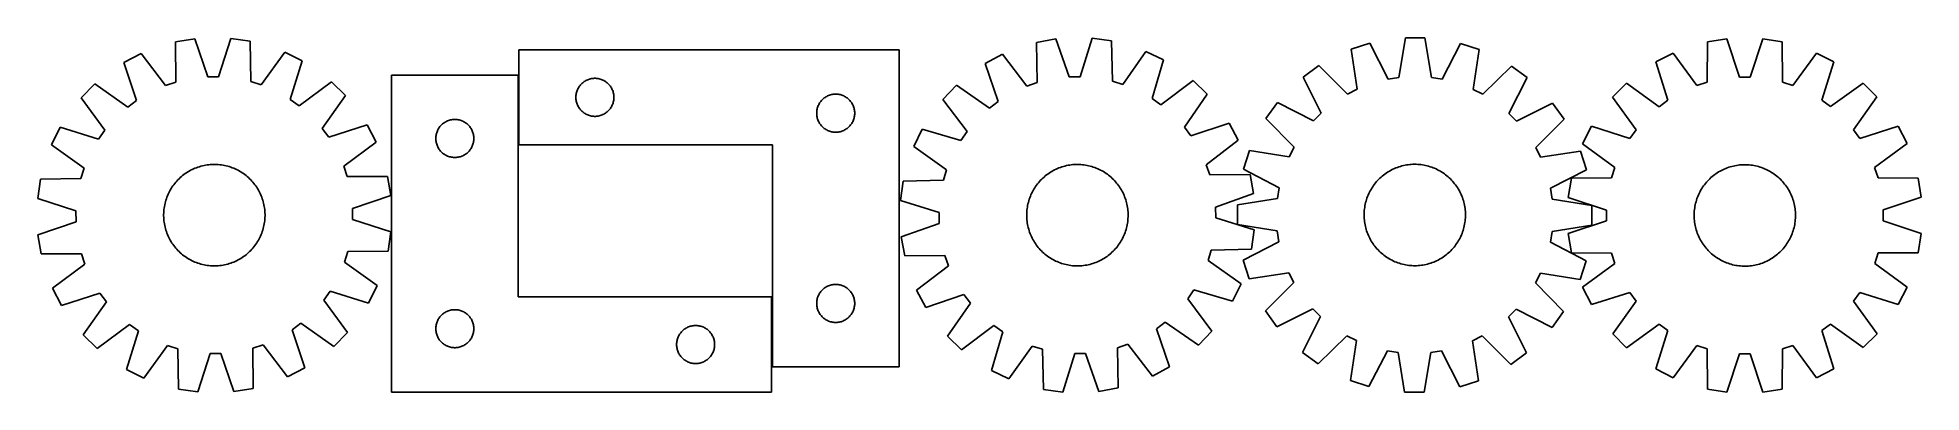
# Model space of a CAD drawing. Header units: millimetres. Extents: x 7 to 1493, y 7 to 286.
import ezdxf

# ---------------------------------------------------------------- set-up
doc = ezdxf.new("R2010")
doc.units = ezdxf.units.MM
doc.layers.add('CUT', color=7, linetype='CONTINUOUS', true_color=0x000000)

msp = doc.modelspace()

# ---------------------------------------------------------------- linework, layer by layer
at = {"layer": 'CUT'}
for p, q in [((130.811029, 285.348208), (115.634454, 282.817973)), ((115.634454, 282.817973), (115.717151, 251.053717)), ((141.037831, 255.275175), (130.811029, 285.348208)), ((159.348936, 285.579961), (149.611892, 255.344804)), ((174.564603, 283.296538), (159.348936, 285.579961)), ((174.997791, 251.535129), (174.564603, 283.296538)), ((810.233618, 285.133176), (795.087341, 282.427469)), ((795.087341, 282.427469), (795.537646, 250.666298)), ((820.807774, 255.180514), (810.233618, 285.133176)), ((838.766931, 285.695187), (829.380455, 255.349367)), ((854.008005, 283.588011), (838.766931, 285.695187)), ((854.808744, 251.833742), (854.008005, 283.588011)), ((1086.06829, 286.123089), (1080.855498, 254.789376)), ((1101.454301, 286.088362), (1086.06829, 286.123089)), ((1106.5256, 254.731438), (1101.454301, 286.088362)), ((1324.362638, 282.827565), (1324.194955, 251.063645)), ((1339.558687, 285.238094), (1324.362638, 282.827565)), ((1349.548123, 255.085384), (1339.558687, 285.238094)), ((1368.097534, 285.244893), (1358.122466, 255.087427)), ((1383.294729, 282.841605), (1368.097534, 285.244893)), ((1383.477548, 251.077768), (1383.294729, 282.841605)), ((88.564907, 273.778864), (74.913012, 266.682647)), ((107.584251, 248.337966), (88.564907, 273.778864)), ((201.777381, 274.698251), (183.173724, 248.95182)), ((215.542724, 267.824687), (201.777381, 274.698251)), ((206.139895, 237.48393), (215.542724, 267.824687)), ((686.518243, 276.610908), (386.518243, 276.610908)), ((386.518243, 276.610908), (386.518243, 201.610908)), ((686.518243, 26.610908), (686.518243, 276.610908)), ((768.124219, 273.075685), (754.555363, 265.821948)), ((787.43672, 247.856605), (768.124219, 273.075685)), ((881.31847, 275.305237), (863.014027, 249.345227)), ((895.16244, 268.591442), (881.31847, 275.305237)), ((886.111379, 238.143896), (895.16244, 268.591442)), ((1057.870798, 281.72226), (1043.227101, 277.000747)), ((1043.227101, 277.000747), (1047.952091, 245.589774)), ((1072.383712, 253.46717), (1057.870798, 281.72226)), ((1129.63164, 281.560295), (1114.99133, 253.371005)), ((1144.253875, 276.77273), (1129.63164, 281.560295)), ((1139.387145, 245.383405), (1144.253875, 276.77273)), ((1297.222683, 274.00211), (1283.515276, 267.013723)), ((1316.040901, 248.412084), (1297.222683, 274.00211)), ((1410.438887, 274.029083), (1391.632864, 248.430093)), ((1424.149622, 267.047228), (1410.438887, 274.029083)), ((74.913012, 266.682647), (84.807357, 236.4986)), ((149.611892, 255.344804), (141.037831, 255.275175)), ((385.985656, 256.671204), (285.985656, 256.671204)), ((285.985656, 256.671204), (285.985656, 6.671204)), ((385.985656, 81.671204), (385.985656, 256.671204)), ((439.468592, 252.351089), (440.159528, 252.696441)), ((440.159528, 252.696441), (440.867325, 253.005767)), ((440.867325, 253.005767), (441.590108, 253.278246)), ((441.590108, 253.278246), (442.325959, 253.513156)), ((442.325959, 253.513156), (443.072927, 253.709873)), ((443.072927, 253.709873), (443.829032, 253.867877)), ((443.829032, 253.867877), (444.592268, 253.986748)), ((444.592268, 253.986748), (445.360612, 254.06617)), ((445.360612, 254.06617), (446.132025, 254.105935)), ((446.132025, 254.105935), (446.904462, 254.105935)), ((446.904462, 254.105935), (447.675875, 254.06617)), ((447.675875, 254.06617), (448.444219, 253.986748)), ((448.444219, 253.986748), (449.207455, 253.867877)), ((449.207455, 253.867877), (449.96356, 253.709873)), ((449.96356, 253.709873), (450.710528, 253.513156)), ((450.710528, 253.513156), (451.446379, 253.278246)), ((451.446379, 253.278246), (452.169162, 253.005767)), ((452.169162, 253.005767), (452.876959, 252.696441)), ((452.876959, 252.696441), (453.567895, 252.351089)), ((754.555363, 265.821948), (764.79837, 235.754432)), ((829.380455, 255.349367), (820.807774, 255.180514)), ((1017.769624, 264.101806), (1005.301668, 255.08623)), ((1005.301668, 255.08623), (1019.501924, 226.672722)), ((1040.303528, 241.714357), (1017.769624, 264.101806)), ((1080.855498, 254.789376), (1072.383712, 253.46717)), ((1114.99133, 253.371005), (1106.5256, 254.731438)), ((1169.652867, 263.759005), (1147.018136, 241.473502)), ((1167.75163, 226.338122), (1182.08, 254.687241)), ((1182.08, 254.687241), (1169.652867, 263.759005)), ((1283.515276, 267.013723), (1293.171391, 236.752623)), ((1358.122466, 255.087427), (1349.548123, 255.085384)), ((1414.507927, 236.78153), (1424.149622, 267.047228)), ((51.961581, 249.720994), (41.170709, 238.753423)), ((41.170709, 238.753423), (59.908173, 213.104209)), ((77.911722, 231.402563), (51.961581, 249.720994)), ((115.717151, 251.053717), (107.584251, 248.337966)), ((183.173724, 248.95182), (174.997791, 251.535129)), ((238.766597, 251.238019), (213.117383, 232.500554)), ((231.415736, 214.497005), (249.734167, 240.447146)), ((249.734167, 240.447146), (238.766597, 251.238019)), ((431.518243, 239.110908), (431.538132, 239.883089)), ((431.538132, 238.338726), (431.518243, 239.110908)), ((431.538132, 239.883089), (431.597745, 240.653222)), ((431.597745, 237.568593), (431.538132, 238.338726)), ((431.597745, 240.653222), (431.696925, 241.419266)), ((431.696925, 241.419266), (431.835408, 242.179189)), ((431.835408, 242.179189), (432.012828, 242.930974)), ((432.012828, 242.930974), (432.228713, 243.67263)), ((432.228713, 243.67263), (432.482491, 244.402189)), ((432.482491, 244.402189), (432.77349, 245.117716)), ((432.77349, 245.117716), (433.100937, 245.817314)), ((433.100937, 245.817314), (433.463965, 246.499129)), ((433.463965, 246.499129), (433.86161, 247.16135)), ((433.86161, 247.16135), (434.292818, 247.802224)), ((434.292818, 247.802224), (434.756446, 248.42005)), ((434.756446, 248.42005), (435.251265, 249.013189)), ((435.251265, 249.013189), (435.775961, 249.58007)), ((435.775961, 249.58007), (436.329143, 250.119188)), ((436.329143, 250.119188), (436.909346, 250.629114)), ((436.909346, 250.629114), (437.515029, 251.108496)), ((437.515029, 251.108496), (438.144588, 251.556063)), ((438.144588, 251.556063), (438.796351, 251.970627)), ((438.796351, 251.970627), (439.468592, 252.351089)), ((453.567895, 252.351089), (454.240136, 251.970627)), ((454.240136, 251.970627), (454.891899, 251.556063)), ((454.891899, 251.556063), (455.521458, 251.108496)), ((455.521458, 251.108496), (456.127141, 250.629114)), ((456.127141, 250.629114), (456.707344, 250.119188)), ((456.707344, 250.119188), (457.260526, 249.58007)), ((457.260526, 249.58007), (457.785222, 249.013189)), ((457.785222, 249.013189), (458.280041, 248.42005)), ((458.280041, 248.42005), (458.743669, 247.802224)), ((458.743669, 247.802224), (459.174877, 247.16135)), ((459.174877, 247.16135), (459.572522, 246.499129)), ((459.572522, 246.499129), (459.93555, 245.817314)), ((459.93555, 245.817314), (460.262997, 245.117716)), ((460.262997, 245.117716), (460.553996, 244.402189)), ((460.553996, 244.402189), (460.807774, 243.67263)), ((460.807774, 243.67263), (461.023659, 242.930974)), ((461.023659, 242.930974), (461.201079, 242.179189)), ((461.201079, 242.179189), (461.339562, 241.419266)), ((461.339562, 241.419266), (461.438742, 240.653222)), ((461.438742, 240.653222), (461.498355, 239.883089)), ((461.498355, 238.338726), (461.438742, 237.568593)), ((461.498355, 239.883089), (461.518243, 239.110908)), ((461.518243, 239.110908), (461.498355, 238.338726)), ((626.329143, 237.619188), (626.909346, 238.129114)), ((626.909346, 238.129114), (627.515029, 238.608496)), ((627.515029, 238.608496), (628.144588, 239.056063)), ((628.144588, 239.056063), (628.796351, 239.470627)), ((628.796351, 239.470627), (629.468592, 239.851089)), ((629.468592, 239.851089), (630.159528, 240.196441)), ((630.159528, 240.196441), (630.867325, 240.505767)), ((630.867325, 240.505767), (631.590108, 240.778246)), ((631.590108, 240.778246), (632.325959, 241.013156)), ((632.325959, 241.013156), (633.072927, 241.209873)), ((633.072927, 241.209873), (633.829032, 241.367877)), ((633.829032, 241.367877), (634.592268, 241.486748)), ((634.592268, 241.486748), (635.360612, 241.56617)), ((635.360612, 241.56617), (636.132025, 241.605935)), ((636.132025, 241.605935), (636.904462, 241.605935)), ((636.904462, 241.605935), (637.675875, 241.56617)), ((637.675875, 241.56617), (638.444219, 241.486748)), ((638.444219, 241.486748), (639.207455, 241.367877)), ((639.207455, 241.367877), (639.96356, 241.209873)), ((639.96356, 241.209873), (640.710528, 241.013156)), ((640.710528, 241.013156), (641.446379, 240.778246)), ((641.446379, 240.778246), (642.169162, 240.505767)), ((642.169162, 240.505767), (642.876959, 240.196441)), ((642.876959, 240.196441), (643.567895, 239.851089)), ((643.567895, 239.851089), (644.240136, 239.470627)), ((644.240136, 239.470627), (644.891899, 239.056063)), ((644.891899, 239.056063), (645.521458, 238.608496)), ((645.521458, 238.608496), (646.127141, 238.129114)), ((646.127141, 238.129114), (646.707344, 237.619188)), ((731.80177, 248.59581), (721.138549, 237.504089)), ((757.962175, 230.578931), (731.80177, 248.59581)), ((795.537646, 250.666298), (787.43672, 247.856605)), ((863.014027, 249.345227), (854.808744, 251.833742)), ((893.146073, 233.241606), (886.111379, 238.143896)), ((918.576717, 252.274658), (893.146073, 233.241606)), ((911.651559, 215.451032), (929.668438, 241.611437)), ((929.668438, 241.611437), (918.576717, 252.274658)), ((1047.952091, 245.589774), (1040.303528, 241.714357)), ((1147.018136, 241.473502), (1139.387145, 245.383405)), ((1260.430861, 250.23351), (1249.553872, 239.351337)), ((1249.553872, 239.351337), (1268.088578, 213.555224)), ((1286.235802, 231.711098), (1260.430861, 250.23351)), ((1324.194955, 251.063645), (1316.040901, 248.412084)), ((1391.632864, 248.430093), (1383.477548, 251.077768)), ((1447.24203, 250.278015), (1421.445917, 231.74331)), ((1439.601791, 213.596086), (1458.124202, 239.401027)), ((1458.124202, 239.401027), (1447.24203, 250.278015)), ((84.807357, 236.4986), (77.911722, 231.402563)), ((213.117383, 232.500554), (206.139895, 237.48393)), ((431.696925, 236.802549), (431.597745, 237.568593)), ((431.835408, 236.042627), (431.696925, 236.802549)), ((432.012828, 235.290841), (431.835408, 236.042627)), ((432.228713, 234.549185), (432.012828, 235.290841)), ((432.482491, 233.819626), (432.228713, 234.549185)), ((432.77349, 233.104099), (432.482491, 233.819626)), ((433.100937, 232.404501), (432.77349, 233.104099)), ((433.463965, 231.722686), (433.100937, 232.404501)), ((433.86161, 231.060465), (433.463965, 231.722686)), ((434.292818, 230.419591), (433.86161, 231.060465)), ((434.756446, 229.801765), (434.292818, 230.419591)), ((435.251265, 229.208626), (434.756446, 229.801765)), ((435.775961, 228.641745), (435.251265, 229.208626)), ((436.329143, 228.102627), (435.775961, 228.641745)), ((436.909346, 227.592701), (436.329143, 228.102627)), ((437.515029, 227.113319), (436.909346, 227.592701)), ((438.144588, 226.665752), (437.515029, 227.113319)), ((438.796351, 226.251188), (438.144588, 226.665752)), ((439.468592, 225.870726), (438.796351, 226.251188)), ((440.159528, 225.525374), (439.468592, 225.870726)), ((440.867325, 225.216048), (440.159528, 225.525374)), ((441.590108, 224.943569), (440.867325, 225.216048)), ((442.325959, 224.708659), (441.590108, 224.943569)), ((443.072927, 224.511942), (442.325959, 224.708659)), ((443.829032, 224.353938), (443.072927, 224.511942)), ((444.592268, 224.235067), (443.829032, 224.353938)), ((445.360612, 224.155645), (444.592268, 224.235067)), ((446.132025, 224.11588), (445.360612, 224.155645)), ((446.904462, 224.11588), (446.132025, 224.11588)), ((447.675875, 224.155645), (446.904462, 224.11588)), ((448.444219, 224.235067), (447.675875, 224.155645)), ((449.207455, 224.353938), (448.444219, 224.235067)), ((449.96356, 224.511942), (449.207455, 224.353938)), ((450.710528, 224.708659), (449.96356, 224.511942)), ((451.446379, 224.943569), (450.710528, 224.708659)), ((452.169162, 225.216048), (451.446379, 224.943569)), ((452.876959, 225.525374), (452.169162, 225.216048)), ((453.567895, 225.870726), (452.876959, 225.525374)), ((454.240136, 226.251188), (453.567895, 225.870726)), ((454.891899, 226.665752), (454.240136, 226.251188)), ((455.521458, 227.113319), (454.891899, 226.665752)), ((456.127141, 227.592701), (455.521458, 227.113319)), ((456.707344, 228.102627), (456.127141, 227.592701)), ((457.260526, 228.641745), (456.707344, 228.102627)), ((457.785222, 229.208626), (457.260526, 228.641745)), ((458.280041, 229.801765), (457.785222, 229.208626)), ((458.743669, 230.419591), (458.280041, 229.801765)), ((459.174877, 231.060465), (458.743669, 230.419591)), ((459.572522, 231.722686), (459.174877, 231.060465)), ((459.93555, 232.404501), (459.572522, 231.722686)), ((460.262997, 233.104099), (459.93555, 232.404501)), ((460.553996, 233.819626), (460.262997, 233.104099)), ((460.807774, 234.549185), (460.553996, 233.819626)), ((461.023659, 235.290841), (460.807774, 234.549185)), ((461.201079, 236.042627), (461.023659, 235.290841)), ((461.339562, 236.802549), (461.201079, 236.042627)), ((461.438742, 237.568593), (461.339562, 236.802549)), ((621.518243, 226.610908), (621.538132, 227.383089)), ((621.538132, 225.838726), (621.518243, 226.610908)), ((621.538132, 227.383089), (621.597745, 228.153222)), ((621.597745, 225.068593), (621.538132, 225.838726)), ((621.597745, 228.153222), (621.696925, 228.919266)), ((621.696925, 224.302549), (621.597745, 225.068593)), ((621.696925, 228.919266), (621.835408, 229.679189)), ((621.835408, 223.542627), (621.696925, 224.302549)), ((621.835408, 229.679189), (622.012828, 230.430974)), ((622.012828, 222.790841), (621.835408, 223.542627)), ((622.012828, 230.430974), (622.228713, 231.17263)), ((622.228713, 231.17263), (622.482491, 231.902189)), ((622.482491, 231.902189), (622.77349, 232.617716)), ((622.77349, 232.617716), (623.100937, 233.317314)), ((623.100937, 233.317314), (623.463965, 233.999129)), ((623.463965, 233.999129), (623.86161, 234.66135)), ((623.86161, 234.66135), (624.292818, 235.302224)), ((624.292818, 235.302224), (624.756446, 235.92005)), ((624.756446, 235.92005), (625.251265, 236.513189)), ((625.251265, 236.513189), (625.775961, 237.08007)), ((625.775961, 237.08007), (626.329143, 237.619188)), ((646.707344, 237.619188), (647.260526, 237.08007)), ((647.260526, 237.08007), (647.785222, 236.513189)), ((647.785222, 236.513189), (648.280041, 235.92005)), ((648.280041, 235.92005), (648.743669, 235.302224)), ((648.743669, 235.302224), (649.174877, 234.66135)), ((649.174877, 234.66135), (649.572522, 233.999129)), ((649.572522, 233.999129), (649.93555, 233.317314)), ((649.93555, 233.317314), (650.262997, 232.617716)), ((650.262997, 232.617716), (650.553996, 231.902189)), ((650.553996, 231.902189), (650.807774, 231.17263)), ((650.807774, 231.17263), (651.023659, 230.430974)), ((651.023659, 230.430974), (651.201079, 229.679189)), ((651.201079, 223.542627), (651.023659, 222.790841)), ((651.201079, 229.679189), (651.339562, 228.919266)), ((651.339562, 224.302549), (651.201079, 223.542627)), ((651.339562, 228.919266), (651.438742, 228.153222)), ((651.438742, 225.068593), (651.339562, 224.302549)), ((651.438742, 228.153222), (651.498355, 227.383089)), ((651.498355, 225.838726), (651.438742, 225.068593)), ((651.498355, 227.383089), (651.518243, 226.610908)), ((651.518243, 226.610908), (651.498355, 225.838726)), ((721.138549, 237.504089), (740.171601, 212.073445)), ((764.79837, 235.754432), (757.962175, 230.578931)), ((985.07616, 234.951815), (976.004395, 222.524682)), ((1013.425279, 220.623445), (985.07616, 234.951815)), ((1019.501924, 226.672722), (1013.425279, 220.623445)), ((1173.800907, 220.261476), (1167.75163, 226.338122)), ((1202.214415, 234.461733), (1173.800907, 220.261476)), ((1211.229991, 221.993777), (1202.214415, 234.461733)), ((1293.171391, 236.752623), (1286.235802, 231.711098)), ((1421.445917, 231.74331), (1414.507927, 236.78153)), ((24.584041, 215.52955), (17.710476, 201.764208)), ((54.924798, 206.126721), (24.584041, 215.52955)), ((59.908173, 213.104209), (54.924798, 206.126721)), ((236.511774, 207.601371), (231.415736, 214.497005)), ((266.695821, 217.495716), (236.511774, 207.601371)), ((273.792037, 203.84382), (266.695821, 217.495716)), ((321.005545, 207.443386), (321.065158, 208.213519)), ((321.065158, 208.213519), (321.164337, 208.979563)), ((321.164337, 208.979563), (321.302821, 209.739485)), ((321.302821, 209.739485), (321.48024, 210.491271)), ((321.48024, 210.491271), (321.696125, 211.232927)), ((321.696125, 211.232927), (321.949904, 211.962486)), ((321.949904, 211.962486), (322.240902, 212.678013)), ((322.240902, 212.678013), (322.56835, 213.377611)), ((322.56835, 213.377611), (322.931377, 214.059425)), ((322.931377, 214.059425), (323.329022, 214.721647)), ((323.329022, 214.721647), (323.760231, 215.362521)), ((323.760231, 215.362521), (324.223859, 215.980347)), ((324.223859, 215.980347), (324.718677, 216.573486)), ((324.718677, 216.573486), (325.243373, 217.140367)), ((325.243373, 217.140367), (325.796556, 217.679485)), ((325.796556, 217.679485), (326.376758, 218.189411)), ((326.376758, 218.189411), (326.982442, 218.668793)), ((326.982442, 218.668793), (327.612, 219.11636)), ((327.612, 219.11636), (328.263764, 219.530924)), ((328.263764, 219.530924), (328.936005, 219.911386)), ((328.936005, 219.911386), (329.62694, 220.256738)), ((329.62694, 220.256738), (330.334737, 220.566064)), ((330.334737, 220.566064), (331.05752, 220.838543)), ((331.05752, 220.838543), (331.793371, 221.073452)), ((331.793371, 221.073452), (332.54034, 221.27017)), ((332.54034, 221.27017), (333.296444, 221.428174)), ((333.296444, 221.428174), (334.059681, 221.547044)), ((334.059681, 221.547044), (334.828024, 221.626467)), ((334.828024, 221.626467), (335.599437, 221.666231)), ((335.599437, 221.666231), (336.371875, 221.666231)), ((336.371875, 221.666231), (337.143288, 221.626467)), ((337.143288, 221.626467), (337.911631, 221.547044)), ((337.911631, 221.547044), (338.674867, 221.428174)), ((338.674867, 221.428174), (339.430972, 221.27017)), ((339.430972, 221.27017), (340.17794, 221.073452)), ((340.17794, 221.073452), (340.913792, 220.838543)), ((340.913792, 220.838543), (341.636574, 220.566064)), ((341.636574, 220.566064), (342.344372, 220.256738)), ((342.344372, 220.256738), (343.035307, 219.911386)), ((343.035307, 219.911386), (343.707548, 219.530924)), ((343.707548, 219.530924), (344.359312, 219.11636)), ((344.359312, 219.11636), (344.98887, 218.668793)), ((344.98887, 218.668793), (345.594554, 218.189411)), ((345.594554, 218.189411), (346.174756, 217.679485)), ((346.174756, 217.679485), (346.727939, 217.140367)), ((346.727939, 217.140367), (347.252635, 216.573486)), ((347.252635, 216.573486), (347.747453, 215.980347)), ((347.747453, 215.980347), (348.211081, 215.362521)), ((348.211081, 215.362521), (348.642289, 214.721647)), ((348.642289, 214.721647), (349.039934, 214.059425)), ((349.039934, 214.059425), (349.402962, 213.377611)), ((349.402962, 213.377611), (349.730409, 212.678013)), ((349.730409, 212.678013), (350.021408, 211.962486)), ((350.021408, 211.962486), (350.275187, 211.232927)), ((350.275187, 211.232927), (350.491072, 210.491271)), ((350.491072, 210.491271), (350.668491, 209.739485)), ((350.668491, 209.739485), (350.806974, 208.979563)), ((350.806974, 208.979563), (350.906154, 208.213519)), ((350.906154, 208.213519), (350.965767, 207.443386)), ((622.228713, 222.049185), (622.012828, 222.790841)), ((622.482491, 221.319626), (622.228713, 222.049185)), ((622.77349, 220.604099), (622.482491, 221.319626)), ((623.100937, 219.904501), (622.77349, 220.604099)), ((623.463965, 219.222686), (623.100937, 219.904501)), ((623.86161, 218.560465), (623.463965, 219.222686)), ((624.292818, 217.919591), (623.86161, 218.560465)), ((624.756446, 217.301765), (624.292818, 217.919591)), ((625.251265, 216.708626), (624.756446, 217.301765)), ((625.775961, 216.141745), (625.251265, 216.708626)), ((626.329143, 215.602627), (625.775961, 216.141745)), ((626.909346, 215.092701), (626.329143, 215.602627)), ((627.515029, 214.613319), (626.909346, 215.092701)), ((628.144588, 214.165752), (627.515029, 214.613319)), ((628.796351, 213.751188), (628.144588, 214.165752)), ((629.468592, 213.370726), (628.796351, 213.751188)), ((630.159528, 213.025374), (629.468592, 213.370726)), ((630.867325, 212.716048), (630.159528, 213.025374)), ((631.590108, 212.443569), (630.867325, 212.716048)), ((632.325959, 212.208659), (631.590108, 212.443569)), ((633.072927, 212.011942), (632.325959, 212.208659)), ((633.829032, 211.853938), (633.072927, 212.011942)), ((634.592268, 211.735067), (633.829032, 211.853938)), ((635.360612, 211.655645), (634.592268, 211.735067)), ((636.132025, 211.61588), (635.360612, 211.655645)), ((636.904462, 211.61588), (636.132025, 211.61588)), ((637.675875, 211.655645), (636.904462, 211.61588)), ((638.444219, 211.735067), (637.675875, 211.655645)), ((639.207455, 211.853938), (638.444219, 211.735067)), ((639.96356, 212.011942), (639.207455, 211.853938)), ((640.710528, 212.208659), (639.96356, 212.011942)), ((641.446379, 212.443569), (640.710528, 212.208659)), ((642.169162, 212.716048), (641.446379, 212.443569)), ((642.876959, 213.025374), (642.169162, 212.716048)), ((643.567895, 213.370726), (642.876959, 213.025374)), ((644.240136, 213.751188), (643.567895, 213.370726)), ((644.891899, 214.165752), (644.240136, 213.751188)), ((645.521458, 214.613319), (644.891899, 214.165752)), ((646.127141, 215.092701), (645.521458, 214.613319)), ((646.707344, 215.602627), (646.127141, 215.092701)), ((647.260526, 216.141745), (646.707344, 215.602627)), ((647.785222, 216.708626), (647.260526, 216.141745)), ((648.280041, 217.301765), (647.785222, 216.708626)), ((648.743669, 217.919591), (648.280041, 217.301765)), ((649.174877, 218.560465), (648.743669, 217.919591)), ((649.572522, 219.222686), (649.174877, 218.560465)), ((649.93555, 219.904501), (649.572522, 219.222686)), ((650.262997, 220.604099), (649.93555, 219.904501)), ((650.553996, 221.319626), (650.262997, 220.604099)), ((650.807774, 222.049185), (650.553996, 221.319626)), ((651.023659, 222.790841), (650.807774, 222.049185)), ((704.821765, 214.089812), (698.10797, 200.245842)), ((735.269311, 205.038751), (704.821765, 214.089812)), ((740.171601, 212.073445), (735.269311, 205.038751)), ((916.827059, 208.614837), (911.651559, 215.451032)), ((946.894576, 218.857844), (916.827059, 208.614837)), ((954.148313, 205.288989), (946.894576, 218.857844)), ((976.004395, 222.524682), (998.289899, 199.88995)), ((1188.842542, 199.459873), (1211.229991, 221.993777)), ((1232.78466, 216.258929), (1225.802805, 202.548194)), ((1263.050358, 206.617234), (1232.78466, 216.258929)), ((1268.088578, 213.555224), (1263.050358, 206.617234)), ((1444.643316, 206.660497), (1439.601791, 213.596086)), ((1474.904416, 216.316612), (1444.643316, 206.660497)), ((1481.892803, 202.609205), (1474.904416, 216.316612)), ((17.710476, 201.764208), (43.456907, 183.160551)), ((248.351139, 184.824476), (273.792037, 203.84382)), ((320.985656, 206.671204), (321.005545, 207.443386)), ((321.005545, 205.899023), (320.985656, 206.671204)), ((321.065158, 205.128889), (321.005545, 205.899023)), ((321.164337, 204.362846), (321.065158, 205.128889)), ((321.302821, 203.602923), (321.164337, 204.362846)), ((321.48024, 202.851138), (321.302821, 203.602923)), ((321.696125, 202.109482), (321.48024, 202.851138)), ((321.949904, 201.379923), (321.696125, 202.109482)), ((322.240902, 200.664396), (321.949904, 201.379923)), ((322.56835, 199.964797), (322.240902, 200.664396)), ((322.931377, 199.282983), (322.56835, 199.964797)), ((323.329022, 198.620761), (322.931377, 199.282983)), ((323.760231, 197.979888), (323.329022, 198.620761)), ((324.223859, 197.362062), (323.760231, 197.979888)), ((324.718677, 196.768923), (324.223859, 197.362062)), ((325.243373, 196.202042), (324.718677, 196.768923)), ((325.796556, 195.662924), (325.243373, 196.202042)), ((326.376758, 195.152998), (325.796556, 195.662924)), ((326.982442, 194.673616), (326.376758, 195.152998)), ((327.612, 194.226049), (326.982442, 194.673616)), ((328.263764, 193.811485), (327.612, 194.226049)), ((328.936005, 193.431022), (328.263764, 193.811485)), ((329.62694, 193.08567), (328.936005, 193.431022)), ((343.035307, 193.431022), (342.344372, 193.08567)), ((343.707548, 193.811485), (343.035307, 193.431022)), ((344.359312, 194.226049), (343.707548, 193.811485)), ((344.98887, 194.673616), (344.359312, 194.226049)), ((345.594554, 195.152998), (344.98887, 194.673616)), ((346.174756, 195.662924), (345.594554, 195.152998)), ((346.727939, 196.202042), (346.174756, 195.662924)), ((347.252635, 196.768923), (346.727939, 196.202042)), ((347.747453, 197.362062), (347.252635, 196.768923)), ((348.211081, 197.979888), (347.747453, 197.362062)), ((348.642289, 198.620761), (348.211081, 197.979888)), ((349.039934, 199.282983), (348.642289, 198.620761)), ((349.402962, 199.964797), (349.039934, 199.282983)), ((349.730409, 200.664396), (349.402962, 199.964797)), ((350.021408, 201.379923), (349.730409, 200.664396)), ((350.275187, 202.109482), (350.021408, 201.379923)), ((350.491072, 202.851138), (350.275187, 202.109482)), ((350.668491, 203.602923), (350.491072, 202.851138)), ((350.806974, 204.362846), (350.668491, 203.602923)), ((350.906154, 205.128889), (350.806974, 204.362846)), ((350.965767, 205.899023), (350.906154, 205.128889)), ((350.965767, 207.443386), (350.985656, 206.671204)), ((350.985656, 206.671204), (350.965767, 205.899023)), ((386.518243, 201.610908), (586.518243, 201.610908)), ((586.518243, 201.610908), (586.518243, 26.610908)), ((698.10797, 200.245842), (724.06798, 181.941399)), ((928.929233, 185.976487), (954.148313, 205.288989)), ((962.990671, 197.12569), (958.203106, 182.503455)), ((994.379996, 192.258959), (962.990671, 197.12569)), ((998.289899, 199.88995), (994.379996, 192.258959)), ((1192.71796, 191.81131), (1188.842542, 199.459873)), ((1224.128932, 196.5363), (1192.71796, 191.81131)), ((1228.850445, 181.892603), (1224.128932, 196.5363)), ((1225.802805, 202.548194), (1251.401795, 183.742171)), ((1456.302777, 183.790987), (1481.892803, 202.609205)), ((43.456907, 183.160551), (40.873598, 174.984618)), ((122.18561, 178.178756), (123.202012, 178.91763)), ((123.202012, 178.91763), (124.241121, 179.624212)), ((124.241121, 179.624212), (125.301911, 180.297808)), ((125.301911, 180.297808), (126.383336, 180.93775)), ((126.383336, 180.93775), (127.484329, 181.543408)), ((127.484329, 181.543408), (128.603803, 182.114185)), ((128.603803, 182.114185), (129.740652, 182.649516)), ((129.740652, 182.649516), (130.893756, 183.148874)), ((130.893756, 183.148874), (132.061976, 183.611766)), ((132.061976, 183.611766), (133.24416, 184.037734)), ((133.24416, 184.037734), (134.43914, 184.426359)), ((134.43914, 184.426359), (135.645737, 184.777257)), ((135.645737, 184.777257), (136.862761, 185.090082)), ((136.862761, 185.090082), (138.089011, 185.364524)), ((138.089011, 185.364524), (139.323276, 185.600314)), ((139.323276, 185.600314), (140.564338, 185.797219)), ((140.564338, 185.797219), (141.810973, 185.955043)), ((141.810973, 185.955043), (143.06195, 186.073632)), ((143.06195, 186.073632), (144.316035, 186.152868)), ((144.316035, 186.152868), (145.571989, 186.192673)), ((145.571989, 186.192673), (146.828575, 186.193009)), ((146.828575, 186.193009), (148.084551, 186.153873)), ((148.084551, 186.153873), (149.338677, 186.075306)), ((149.338677, 186.075306), (150.589718, 185.957385)), ((150.589718, 185.957385), (151.836436, 185.800225)), ((151.836436, 185.800225), (153.077603, 185.603983)), ((153.077603, 185.603983), (154.311994, 185.368852)), ((154.311994, 185.368852), (155.53839, 185.095063)), ((155.53839, 185.095063), (156.755581, 184.782888)), ((156.755581, 184.782888), (157.962365, 184.432634)), ((157.962365, 184.432634), (159.157552, 184.044646)), ((159.157552, 184.044646), (160.339963, 183.619308)), ((160.339963, 183.619308), (161.50843, 183.15704)), ((161.50843, 183.15704), (162.6618, 182.658298)), ((162.6618, 182.658298), (163.798935, 182.123573)), ((163.798935, 182.123573), (164.918713, 181.553394)), ((164.918713, 181.553394), (166.020029, 180.948323)), ((166.020029, 180.948323), (167.101795, 180.308957)), ((167.101795, 180.308957), (168.162945, 179.635928)), ((168.162945, 179.635928), (169.20243, 178.9299)), ((169.20243, 178.9299), (170.219226, 178.191568)), ((251.066891, 176.691576), (248.351139, 184.824476)), ((330.334737, 192.776345), (329.62694, 193.08567)), ((331.05752, 192.503866), (330.334737, 192.776345)), ((331.793371, 192.268956), (331.05752, 192.503866)), ((332.54034, 192.072239), (331.793371, 192.268956)), ((333.296444, 191.914235), (332.54034, 192.072239)), ((334.059681, 191.795364), (333.296444, 191.914235)), ((334.828024, 191.715941), (334.059681, 191.795364)), ((335.599437, 191.676177), (334.828024, 191.715941)), ((336.371875, 191.676177), (335.599437, 191.676177)), ((337.143288, 191.715941), (336.371875, 191.676177)), ((337.911631, 191.795364), (337.143288, 191.715941)), ((338.674867, 191.914235), (337.911631, 191.795364)), ((339.430972, 192.072239), (338.674867, 191.914235)), ((340.17794, 192.268956), (339.430972, 192.072239)), ((340.913792, 192.503866), (340.17794, 192.268956)), ((341.636574, 192.776345), (340.913792, 192.503866)), ((342.344372, 193.08567), (341.636574, 192.776345)), ((724.06798, 181.941399), (721.579465, 173.736116)), ((802.849065, 177.871078), (803.856848, 178.621665)), ((803.856848, 178.621665), (804.88771, 179.340226)), ((804.88771, 179.340226), (805.940634, 180.026053)), ((805.940634, 180.026053), (807.01458, 180.678468)), ((807.01458, 180.678468), (808.10849, 181.296828)), ((808.10849, 181.296828), (809.221283, 181.880522)), ((809.221283, 181.880522), (810.351861, 182.428974)), ((810.351861, 182.428974), (811.499108, 182.941644)), ((811.499108, 182.941644), (812.661893, 183.418024)), ((812.661893, 183.418024), (813.839067, 183.857646)), ((813.839067, 183.857646), (815.02947, 184.260074)), ((815.02947, 184.260074), (816.231926, 184.624913)), ((816.231926, 184.624913), (817.445248, 184.951802)), ((817.445248, 184.951802), (818.668239, 185.240417)), ((818.668239, 185.240417), (819.899692, 185.490476)), ((819.899692, 185.490476), (821.138393, 185.70173)), ((821.138393, 185.70173), (822.383118, 185.873971)), ((822.383118, 185.873971), (823.632638, 186.00703)), ((823.632638, 186.00703), (824.885722, 186.100775)), ((824.885722, 186.100775), (826.141132, 186.155113)), ((826.141132, 186.155113), (827.397629, 186.16999)), ((827.397629, 186.16999), (828.653974, 186.145393)), ((828.653974, 186.145393), (829.908926, 186.081346)), ((829.908926, 186.081346), (831.161247, 185.977911)), ((831.161247, 185.977911), (832.409701, 185.83519)), ((832.409701, 185.83519), (833.653056, 185.653325)), ((833.653056, 185.653325), (834.890086, 185.432496)), ((834.890086, 185.432496), (836.119568, 185.172919)), ((836.119568, 185.172919), (837.34029, 184.874851)), ((837.34029, 184.874851), (838.551047, 184.538587)), ((838.551047, 184.538587), (839.750645, 184.164457)), ((839.750645, 184.164457), (840.937898, 183.752832)), ((840.937898, 183.752832), (842.111637, 183.304118)), ((842.111637, 183.304118), (843.270702, 182.818757)), ((843.270702, 182.818757), (844.413949, 182.297228)), ((844.413949, 182.297228), (845.540251, 181.740046)), ((845.540251, 181.740046), (846.648495, 181.147762)), ((846.648495, 181.147762), (847.737589, 180.520958)), ((847.737589, 180.520958), (848.806457, 179.860255)), ((848.806457, 179.860255), (849.854044, 179.166304)), ((849.854044, 179.166304), (850.879316, 178.43979)), ((850.879316, 178.43979), (851.881263, 177.68143)), ((931.738926, 177.875561), (928.929233, 185.976487)), ((958.203106, 182.503455), (986.392396, 167.863145)), ((1068.752996, 177.786097), (1069.75363, 178.546188)), ((1069.75363, 178.546188), (1070.777645, 179.274474)), ((1070.777645, 179.274474), (1071.82403, 179.970236)), ((1071.82403, 179.970236), (1072.891754, 180.632786)), ((1072.891754, 180.632786), (1073.979762, 181.261472)), ((1073.979762, 181.261472), (1075.08698, 181.855672)), ((1075.08698, 181.855672), (1076.212317, 182.4148)), ((1076.212317, 182.4148), (1077.354661, 182.938305)), ((1077.354661, 182.938305), (1078.512885, 183.42567)), ((1078.512885, 183.42567), (1079.685846, 183.876413)), ((1079.685846, 183.876413), (1080.872386, 184.29009)), ((1080.872386, 184.29009), (1082.071335, 184.666294)), ((1082.071335, 184.666294), (1083.281509, 185.004651)), ((1083.281509, 185.004651), (1084.501714, 185.304829)), ((1084.501714, 185.304829), (1085.730745, 185.566532)), ((1085.730745, 185.566532), (1086.967391, 185.7895)), ((1086.967391, 185.7895), (1088.210429, 185.973515)), ((1088.210429, 185.973515), (1089.458635, 186.118394)), ((1089.458635, 186.118394), (1090.710775, 186.223994)), ((1090.710775, 186.223994), (1091.965615, 186.290212)), ((1091.965615, 186.290212), (1093.221915, 186.316981)), ((1093.221915, 186.316981), (1094.478436, 186.304276)), ((1094.478436, 186.304276), (1095.733938, 186.252109)), ((1095.733938, 186.252109), (1096.987182, 186.160531)), ((1096.987182, 186.160531), (1098.236931, 186.029634)), ((1098.236931, 186.029634), (1099.481952, 185.859545)), ((1099.481952, 185.859545), (1100.721015, 185.650433)), ((1100.721015, 185.650433), (1101.952899, 185.402504)), ((1101.952899, 185.402504), (1103.176388, 185.116004)), ((1103.176388, 185.116004), (1104.390274, 184.791214)), ((1104.390274, 184.791214), (1105.593358, 184.428455)), ((1105.593358, 184.428455), (1106.784455, 184.028085)), ((1106.784455, 184.028085), (1107.962388, 183.5905)), ((1107.962388, 183.5905), (1109.125995, 183.116131)), ((1109.125995, 183.116131), (1110.274127, 182.605446)), ((1110.274127, 182.605446), (1111.405652, 182.058949)), ((1111.405652, 182.058949), (1112.519452, 181.47718)), ((1112.519452, 181.47718), (1113.614429, 180.860713)), ((1113.614429, 180.860713), (1114.689502, 180.210156)), ((1114.689502, 180.210156), (1115.743611, 179.526151)), ((1115.743611, 179.526151), (1116.775714, 178.809373)), ((1116.775714, 178.809373), (1117.784793, 178.06053)), ((1200.595356, 167.379688), (1228.850445, 181.892603)), ((1251.401795, 183.742171), (1248.75412, 175.586855)), ((1330.088783, 178.13996), (1331.110977, 178.870799)), ((1331.110977, 178.870799), (1332.155624, 179.56917)), ((1332.155624, 179.56917), (1333.221691, 180.234382)), ((1333.221691, 180.234382), (1334.308127, 180.865781)), ((1334.308127, 180.865781), (1335.413859, 181.462742)), ((1335.413859, 181.462742), (1336.537797, 182.024676)), ((1336.537797, 182.024676), (1337.678831, 182.55103)), ((1337.678831, 182.55103), (1338.835835, 183.041283)), ((1338.835835, 183.041283), (1340.007668, 183.494952)), ((1340.007668, 183.494952), (1341.193172, 183.911588)), ((1341.193172, 183.911588), (1342.391178, 184.290782)), ((1342.391178, 184.290782), (1343.600504, 184.632158)), ((1343.600504, 184.632158), (1344.819956, 184.93538)), ((1344.819956, 184.93538), (1346.048331, 185.200149)), ((1346.048331, 185.200149), (1347.284416, 185.426202)), ((1347.284416, 185.426202), (1348.526992, 185.613318)), ((1348.526992, 185.613318), (1349.774832, 185.761311)), ((1349.774832, 185.761311), (1351.026705, 185.870035)), ((1351.026705, 185.870035), (1352.281375, 185.939384)), ((1352.281375, 185.939384), (1353.537605, 185.969288)), ((1353.537605, 185.969288), (1354.794154, 185.959718)), ((1354.794154, 185.959718), (1356.049782, 185.910684)), ((1356.049782, 185.910684), (1357.303251, 185.822234)), ((1357.303251, 185.822234), (1358.553323, 185.694455)), ((1358.553323, 185.694455), (1359.798764, 185.527473)), ((1359.798764, 185.527473), (1361.038346, 185.321454)), ((1361.038346, 185.321454), (1362.270844, 185.0766)), ((1362.270844, 185.0766), (1363.495044, 184.793153)), ((1363.495044, 184.793153), (1364.709736, 184.471393)), ((1364.709736, 184.471393), (1365.913722, 184.111637)), ((1365.913722, 184.111637), (1367.105814, 183.714241)), ((1367.105814, 183.714241), (1368.284835, 183.279596)), ((1368.284835, 183.279596), (1369.449622, 182.808132)), ((1369.449622, 182.808132), (1370.599025, 182.300313)), ((1370.599025, 182.300313), (1371.73191, 181.756642)), ((1371.73191, 181.756642), (1372.847159, 181.177654)), ((1372.847159, 181.177654), (1373.943671, 180.563921)), ((1373.943671, 180.563921), (1375.020364, 179.916048)), ((1375.020364, 179.916048), (1376.076175, 179.234676)), ((1376.076175, 179.234676), (1377.110064, 178.520475)), ((1377.110064, 178.520475), (1378.121008, 177.774152)), ((1458.954337, 175.636933), (1456.302777, 183.790987)), ((9.112189, 174.55143), (6.828766, 159.335763)), ((40.873598, 174.984618), (9.112189, 174.55143)), ((109.75043, 162.648627), (110.285155, 163.785762)), ((110.285155, 163.785762), (110.855334, 164.90554)), ((110.855334, 164.90554), (111.460405, 166.006855)), ((111.460405, 166.006855), (112.09977, 167.088622)), ((112.09977, 167.088622), (112.772799, 168.149771)), ((112.772799, 168.149771), (113.478828, 169.189257)), ((113.478828, 169.189257), (114.217159, 170.206053)), ((114.217159, 170.206053), (114.987064, 171.199156)), ((114.987064, 171.199156), (115.787784, 172.167585)), ((115.787784, 172.167585), (116.618527, 173.110385)), ((116.618527, 173.110385), (117.478474, 174.026626)), ((117.478474, 174.026626), (118.366777, 174.915403)), ((118.366777, 174.915403), (119.282559, 175.775839)), ((119.282559, 175.775839), (120.224916, 176.607085)), ((120.224916, 176.607085), (121.192918, 177.408321)), ((121.192918, 177.408321), (122.18561, 178.178756)), ((170.219226, 178.191568), (171.212329, 177.421663)), ((171.212329, 177.421663), (172.180758, 176.620944)), ((172.180758, 176.620944), (173.123558, 175.790201)), ((173.123558, 175.790201), (174.039799, 174.930253)), ((174.039799, 174.930253), (174.928576, 174.04195)), ((174.928576, 174.04195), (175.789012, 173.126168)), ((175.789012, 173.126168), (176.620259, 172.183811)), ((176.620259, 172.183811), (177.421495, 171.215809)), ((177.421495, 171.215809), (178.191929, 170.223117)), ((178.191929, 170.223117), (178.930803, 169.206716)), ((178.930803, 169.206716), (179.637386, 168.167607)), ((179.637386, 168.167607), (180.310981, 167.106816)), ((180.310981, 167.106816), (180.950923, 166.025391)), ((180.950923, 166.025391), (181.556582, 164.924398)), ((181.556582, 164.924398), (182.127358, 163.804925)), ((182.127358, 163.804925), (182.662689, 162.668075)), ((282.831146, 176.774274), (251.066891, 176.691576)), ((285.361381, 161.597698), (282.831146, 176.774274)), ((689.825196, 172.935377), (687.71802, 157.694303)), ((721.579465, 173.736116), (689.825196, 172.935377)), ((791.115979, 163.341321), (791.673161, 164.467623)), ((791.673161, 164.467623), (792.265446, 165.575867)), ((792.265446, 165.575867), (792.892249, 166.664961)), ((792.892249, 166.664961), (793.552952, 167.733829)), ((793.552952, 167.733829), (794.246903, 168.781416)), ((794.246903, 168.781416), (794.973417, 169.806688)), ((794.973417, 169.806688), (795.731777, 170.808635)), ((795.731777, 170.808635), (796.521235, 171.786266)), ((796.521235, 171.786266), (797.341012, 172.738617)), ((797.341012, 172.738617), (798.190298, 173.664749)), ((798.190298, 173.664749), (799.068256, 174.563747)), ((799.068256, 174.563747), (799.974018, 175.434724)), ((799.974018, 175.434724), (800.906692, 176.276821)), ((800.906692, 176.276821), (801.865356, 177.089206)), ((801.865356, 177.089206), (802.849065, 177.871078)), ((851.881263, 177.68143), (852.858894, 176.891972)), ((852.858894, 176.891972), (853.811245, 176.072195)), ((853.811245, 176.072195), (854.737377, 175.222909)), ((854.737377, 175.222909), (855.636375, 174.344952)), ((855.636375, 174.344952), (856.507352, 173.439189)), ((856.507352, 173.439189), (857.349449, 172.506515)), ((857.349449, 172.506515), (858.161834, 171.547851)), ((858.161834, 171.547851), (858.943706, 170.564142)), ((858.943706, 170.564142), (859.694293, 169.556359)), ((859.694293, 169.556359), (860.412854, 168.525497)), ((860.412854, 168.525497), (861.098681, 167.472574)), ((861.098681, 167.472574), (861.751096, 166.398627)), ((861.751096, 166.398627), (862.369456, 165.304717)), ((862.369456, 165.304717), (862.95315, 164.191925)), ((862.95315, 164.191925), (863.501602, 163.061346)), ((963.500097, 178.325866), (931.738926, 177.875561)), ((966.205804, 163.17959), (963.500097, 178.325866)), ((986.392396, 167.863145), (985.031962, 159.397415)), ((1057.157955, 163.145942), (1057.704452, 164.277467)), ((1057.704452, 164.277467), (1058.286221, 165.391267)), ((1058.286221, 165.391267), (1058.902688, 166.486244)), ((1058.902688, 166.486244), (1059.553245, 167.561317)), ((1059.553245, 167.561317), (1060.23725, 168.615426)), ((1060.23725, 168.615426), (1060.954028, 169.647528)), ((1060.954028, 169.647528), (1061.702871, 170.656608)), ((1061.702871, 170.656608), (1062.483041, 171.641667)), ((1062.483041, 171.641667), (1063.293767, 172.601735)), ((1063.293767, 172.601735), (1064.134249, 173.535863)), ((1064.134249, 173.535863), (1065.003659, 174.44313)), ((1065.003659, 174.44313), (1065.901137, 175.322641)), ((1065.901137, 175.322641), (1066.825799, 176.173527)), ((1066.825799, 176.173527), (1067.776732, 176.99495)), ((1067.776732, 176.99495), (1068.752996, 177.786097)), ((1117.784793, 178.06053), (1118.769852, 177.28036)), ((1118.769852, 177.28036), (1119.72992, 176.469634)), ((1119.72992, 176.469634), (1120.664048, 175.629151)), ((1120.664048, 175.629151), (1121.571315, 174.759742)), ((1121.571315, 174.759742), (1122.450826, 173.862263)), ((1122.450826, 173.862263), (1123.301712, 172.937602)), ((1123.301712, 172.937602), (1124.123135, 171.986669)), ((1124.123135, 171.986669), (1124.914282, 171.010404)), ((1124.914282, 171.010404), (1125.674374, 170.009771)), ((1125.674374, 170.009771), (1126.40266, 168.985756)), ((1126.40266, 168.985756), (1127.098421, 167.93937)), ((1127.098421, 167.93937), (1127.760971, 166.871647)), ((1127.760971, 166.871647), (1128.389657, 165.783639)), ((1128.389657, 165.783639), (1128.983857, 164.67642)), ((1128.983857, 164.67642), (1129.542985, 163.551084)), ((1129.542985, 163.551084), (1130.06649, 162.40874)), ((1201.917561, 158.907903), (1200.595356, 167.379688)), ((1216.990283, 175.404037), (1214.586995, 160.206841)), ((1248.75412, 175.586855), (1216.990283, 175.404037)), ((1317.531575, 162.708332), (1318.075246, 163.841217)), ((1318.075246, 163.841217), (1318.654234, 164.956466)), ((1318.654234, 164.956466), (1319.267967, 166.052978)), ((1319.267967, 166.052978), (1319.91584, 167.129671)), ((1319.91584, 167.129671), (1320.597212, 168.185483)), ((1320.597212, 168.185483), (1321.311413, 169.219371)), ((1321.311413, 169.219371), (1322.057736, 170.230315)), ((1322.057736, 170.230315), (1322.835445, 171.217319)), ((1322.835445, 171.217319), (1323.643773, 172.179406)), ((1323.643773, 172.179406), (1324.481922, 173.115629)), ((1324.481922, 173.115629), (1325.349065, 174.025063)), ((1325.349065, 174.025063), (1326.244346, 174.90681)), ((1326.244346, 174.90681), (1327.166882, 175.760001)), ((1327.166882, 175.760001), (1328.115762, 176.583793)), ((1328.115762, 176.583793), (1329.090049, 177.377374)), ((1329.090049, 177.377374), (1330.088783, 178.13996)), ((1378.121008, 177.774152), (1379.108011, 176.996443)), ((1379.108011, 176.996443), (1380.070099, 176.188115)), ((1380.070099, 176.188115), (1381.006322, 175.349966)), ((1381.006322, 175.349966), (1381.915755, 174.482823)), ((1381.915755, 174.482823), (1382.797503, 173.587542)), ((1382.797503, 173.587542), (1383.650694, 172.665006)), ((1383.650694, 172.665006), (1384.474486, 171.716126)), ((1384.474486, 171.716126), (1385.268067, 170.741839)), ((1385.268067, 170.741839), (1386.030653, 169.743105)), ((1386.030653, 169.743105), (1386.761492, 168.72091)), ((1386.761492, 168.72091), (1387.459862, 167.676264)), ((1387.459862, 167.676264), (1388.125075, 166.610197)), ((1388.125075, 166.610197), (1388.756473, 165.523761)), ((1388.756473, 165.523761), (1389.353434, 164.418029)), ((1389.353434, 164.418029), (1389.915369, 163.294091)), ((1490.718258, 175.46925), (1458.954337, 175.636933)), ((1493.128787, 160.273201), (1490.718258, 175.46925)), ((6.828766, 159.335763), (37.063923, 149.598718)), ((37.063923, 149.598718), (37.133552, 141.024657)), ((106.254854, 148.071377), (106.333421, 149.325504)), ((106.333421, 149.325504), (106.451343, 150.576544)), ((106.451343, 150.576544), (106.608502, 151.823263)), ((106.608502, 151.823263), (106.804744, 153.06443)), ((106.804744, 153.06443), (107.039876, 154.298821)), ((107.039876, 154.298821), (107.313664, 155.525217)), ((107.313664, 155.525217), (107.62584, 156.742407)), ((107.62584, 156.742407), (107.976094, 157.949192)), ((107.976094, 157.949192), (108.364081, 159.144379)), ((108.364081, 159.144379), (108.789419, 160.32679)), ((108.789419, 160.32679), (109.251687, 161.495256)), ((109.251687, 161.495256), (109.75043, 162.648627)), ((182.662689, 162.668075), (183.162047, 161.514971)), ((183.162047, 161.514971), (183.624939, 160.346751)), ((183.624939, 160.346751), (184.050907, 159.164568)), ((184.050907, 159.164568), (184.439532, 157.969588)), ((184.439532, 157.969588), (184.79043, 156.76299)), ((184.79043, 156.76299), (185.103255, 155.545966)), ((185.103255, 155.545966), (185.377698, 154.319716)), ((185.377698, 154.319716), (185.613488, 153.085452)), ((185.613488, 153.085452), (185.810392, 151.844389)), ((185.810392, 151.844389), (185.968216, 150.597754)), ((185.968216, 150.597754), (186.086805, 149.346777)), ((186.086805, 149.346777), (186.166041, 148.092693)), ((255.288349, 151.370897), (285.361381, 161.597698)), ((255.357978, 142.796836), (255.288349, 151.370897)), ((687.71802, 157.694303), (718.06384, 148.307827)), ((787.267814, 147.581346), (787.331861, 148.836298)), ((787.331861, 148.836298), (787.435297, 150.088619)), ((787.435297, 150.088619), (787.578017, 151.337073)), ((787.578017, 151.337073), (787.759882, 152.580428)), ((787.759882, 152.580428), (787.980712, 153.817458)), ((787.980712, 153.817458), (788.240288, 155.04694)), ((788.240288, 155.04694), (788.538356, 156.267662)), ((788.538356, 156.267662), (788.874621, 157.478419)), ((788.874621, 157.478419), (789.24875, 158.678017)), ((789.24875, 158.678017), (789.660375, 159.86527)), ((789.660375, 159.86527), (790.10909, 161.039009)), ((790.10909, 161.039009), (790.594451, 162.198074)), ((790.594451, 162.198074), (791.115979, 163.341321)), ((863.501602, 163.061346), (864.014271, 161.914099)), ((864.014271, 161.914099), (864.490652, 160.751314)), ((864.490652, 160.751314), (864.930274, 159.57414)), ((864.930274, 159.57414), (865.332702, 158.383737)), ((865.332702, 158.383737), (865.697541, 157.181282)), ((865.697541, 157.181282), (866.024429, 155.967959)), ((866.024429, 155.967959), (866.313045, 154.744968)), ((866.313045, 154.744968), (866.563104, 153.513515)), ((866.563104, 153.513515), (866.774358, 152.274814)), ((866.774358, 152.274814), (866.946599, 151.03009)), ((866.946599, 151.03009), (867.079658, 149.780569)), ((867.079658, 149.780569), (867.173403, 148.527485)), ((936.253142, 152.605433), (966.205804, 163.17959)), ((936.421995, 144.032752), (936.253142, 152.605433)), ((953.675038, 154.326116), (953.640312, 138.940104)), ((985.031962, 159.397415), (953.675038, 154.326116)), ((1053.511292, 148.605753), (1053.602869, 149.858997)), ((1053.602869, 149.858997), (1053.733767, 151.108746)), ((1053.733767, 151.108746), (1053.903856, 152.353767)), ((1053.903856, 152.353767), (1054.112968, 153.59283)), ((1054.112968, 153.59283), (1054.360896, 154.824714)), ((1054.360896, 154.824714), (1054.647397, 156.048203)), ((1054.647397, 156.048203), (1054.972187, 157.262089)), ((1054.972187, 157.262089), (1055.334946, 158.465173)), ((1055.334946, 158.465173), (1055.735316, 159.65627)), ((1055.735316, 159.65627), (1056.172901, 160.834203)), ((1056.172901, 160.834203), (1056.64727, 161.997809)), ((1056.64727, 161.997809), (1057.157955, 163.145942)), ((1130.06649, 162.40874), (1130.553855, 161.250516)), ((1130.553855, 161.250516), (1131.004598, 160.077555)), ((1131.004598, 160.077555), (1131.418276, 158.891015)), ((1131.418276, 158.891015), (1131.794479, 157.692066)), ((1131.794479, 157.692066), (1132.132836, 156.481892)), ((1132.132836, 156.481892), (1132.433014, 155.261687)), ((1132.433014, 155.261687), (1132.694717, 154.032656)), ((1132.694717, 154.032656), (1132.917685, 152.79601)), ((1132.917685, 152.79601), (1133.1017, 151.552971)), ((1133.1017, 151.552971), (1133.246579, 150.304766)), ((1133.246579, 150.304766), (1133.352179, 149.052626)), ((1133.352179, 149.052626), (1133.418397, 147.797786)), ((1233.251274, 153.695111), (1201.917561, 158.907903)), ((1214.586995, 160.206841), (1244.744461, 150.231774)), ((1233.216547, 138.3091), (1233.251274, 153.695111)), ((1244.744461, 150.231774), (1244.746504, 141.65743)), ((1313.921204, 148.15909), (1314.009654, 149.412558)), ((1314.009654, 149.412558), (1314.137433, 150.66263)), ((1314.137433, 150.66263), (1314.304415, 151.908071)), ((1314.304415, 151.908071), (1314.510434, 153.147653)), ((1314.510434, 153.147653), (1314.755288, 154.380152)), ((1314.755288, 154.380152), (1315.038735, 155.604351)), ((1315.038735, 155.604351), (1315.360495, 156.819043)), ((1315.360495, 156.819043), (1315.720251, 158.02303)), ((1315.720251, 158.02303), (1316.117647, 159.215121)), ((1316.117647, 159.215121), (1316.552292, 160.394143)), ((1316.552292, 160.394143), (1317.023756, 161.558929)), ((1317.023756, 161.558929), (1317.531575, 162.708332)), ((1389.915369, 163.294091), (1390.441722, 162.153057)), ((1390.441722, 162.153057), (1390.931976, 160.996053)), ((1390.931976, 160.996053), (1391.385644, 159.82422)), ((1391.385644, 159.82422), (1391.802281, 158.638716)), ((1391.802281, 158.638716), (1392.181475, 157.440709)), ((1392.181475, 157.440709), (1392.522851, 156.231384)), ((1392.522851, 156.231384), (1392.826073, 155.011931)), ((1392.826073, 155.011931), (1393.090841, 153.783557)), ((1393.090841, 153.783557), (1393.316895, 152.547472)), ((1393.316895, 152.547472), (1393.50401, 151.304896)), ((1393.50401, 151.304896), (1393.652004, 150.057056)), ((1393.652004, 150.057056), (1393.760728, 148.805183)), ((1393.760728, 148.805183), (1393.830076, 147.550512)), ((1462.976077, 150.283765), (1493.128787, 160.273201)), ((1462.978119, 141.709422), (1462.976077, 150.283765)), ((37.133552, 141.024657), (7.060519, 130.797856)), ((106.215719, 146.815401), (106.254854, 148.071377)), ((106.216054, 145.558816), (106.215719, 146.815401)), ((106.255859, 144.302861), (106.216054, 145.558816)), ((106.335096, 143.048777), (106.255859, 144.302861)), ((106.453684, 141.7978), (106.335096, 143.048777)), ((106.611509, 140.551165), (106.453684, 141.7978)), ((106.808413, 139.310103), (106.611509, 140.551165)), ((107.044203, 138.075838), (106.808413, 139.310103)), ((107.318646, 136.849588), (107.044203, 138.075838)), ((107.63147, 135.632564), (107.318646, 136.849588)), ((107.982368, 134.425967), (107.63147, 135.632564)), ((108.370993, 133.230986), (107.982368, 134.425967)), ((184.445807, 134.446362), (184.057819, 133.251175)), ((184.796061, 135.653147), (184.445807, 134.446362)), ((185.108237, 136.870338), (184.796061, 135.653147)), ((185.382025, 138.096733), (185.108237, 136.870338)), ((185.617156, 139.331124), (185.382025, 138.096733)), ((185.813399, 140.572291), (185.617156, 139.331124)), ((185.970558, 141.81901), (185.813399, 140.572291)), ((186.088479, 143.07005), (185.970558, 141.81901)), ((186.167047, 144.324177), (186.088479, 143.07005)), ((186.166041, 148.092693), (186.205847, 146.836738)), ((186.206182, 145.580153), (186.167047, 144.324177)), ((186.205847, 146.836738), (186.206182, 145.580153)), ((285.593135, 133.059791), (255.357978, 142.796836)), ((718.232694, 139.735146), (688.280031, 129.16099)), ((718.06384, 148.307827), (718.232694, 139.735146)), ((787.243217, 146.325001), (787.267814, 147.581346)), ((787.258095, 145.068504), (787.243217, 146.325001)), ((787.312433, 143.813094), (787.258095, 145.068504)), ((787.406177, 142.56001), (787.312433, 143.813094)), ((787.539236, 141.31049), (787.406177, 142.56001)), ((787.711477, 140.065765), (787.539236, 141.31049)), ((787.922731, 138.827065), (787.711477, 140.065765)), ((788.17279, 137.595611), (787.922731, 138.827065)), ((788.461406, 136.37262), (788.17279, 137.595611)), ((788.788294, 135.159298), (788.461406, 136.37262)), ((789.153133, 133.956842), (788.788294, 135.159298)), ((789.555562, 132.766439), (789.153133, 133.956842)), ((865.611214, 134.86216), (865.237085, 133.662563)), ((865.947479, 136.072917), (865.611214, 134.86216)), ((866.245547, 137.293639), (865.947479, 136.072917)), ((866.505124, 138.523122), (866.245547, 137.293639)), ((866.725953, 139.760151), (866.505124, 138.523122)), ((866.907818, 141.003506), (866.725953, 139.760151)), ((867.050539, 142.25196), (866.907818, 141.003506)), ((867.153974, 143.504281), (867.050539, 142.25196)), ((867.218021, 144.759233), (867.153974, 143.504281)), ((867.173403, 148.527485), (867.227741, 147.272075)), ((867.242618, 146.015578), (867.218021, 144.759233)), ((867.227741, 147.272075), (867.242618, 146.015578)), ((966.767815, 134.646276), (936.421995, 144.032752)), ((953.640312, 138.940104), (984.974025, 133.727312)), ((964.660639, 119.405202), (966.767815, 134.646276)), ((1053.446419, 146.09373), (1053.459125, 147.350251)), ((1053.473189, 144.83743), (1053.446419, 146.09373)), ((1053.459125, 147.350251), (1053.511292, 148.605753)), ((1053.539406, 143.58259), (1053.473189, 144.83743)), ((1053.645007, 142.33045), (1053.539406, 143.58259)), ((1053.789886, 141.082244), (1053.645007, 142.33045)), ((1053.9739, 139.839205), (1053.789886, 141.082244)), ((1054.196869, 138.60256), (1053.9739, 139.839205)), ((1054.458571, 137.373528), (1054.196869, 138.60256)), ((1054.75875, 136.153324), (1054.458571, 137.373528)), ((1055.097107, 134.94315), (1054.75875, 136.153324)), ((1055.47331, 133.744201), (1055.097107, 134.94315)), ((1131.55664, 134.170042), (1131.15627, 132.978946)), ((1131.919399, 135.373127), (1131.55664, 134.170042)), ((1132.244189, 136.587013), (1131.919399, 135.373127)), ((1132.530689, 137.810501), (1132.244189, 136.587013)), ((1132.778618, 139.042385), (1132.530689, 137.810501)), ((1132.98773, 140.281449), (1132.778618, 139.042385)), ((1133.157819, 141.52647), (1132.98773, 140.281449)), ((1133.288717, 142.776219), (1133.157819, 141.52647)), ((1133.380294, 144.029463), (1133.288717, 142.776219)), ((1133.432461, 145.284965), (1133.380294, 144.029463)), ((1133.418397, 147.797786), (1133.445166, 146.541486)), ((1133.445166, 146.541486), (1133.432461, 145.284965)), ((1201.859623, 133.237801), (1233.216547, 138.3091)), ((1244.746504, 141.65743), (1214.593794, 131.667994)), ((1313.8626, 145.646912), (1313.87217, 146.903461)), ((1313.892504, 144.390683), (1313.8626, 145.646912)), ((1313.87217, 146.903461), (1313.921204, 148.15909)), ((1313.961853, 143.136012), (1313.892504, 144.390683)), ((1314.070577, 141.88414), (1313.961853, 143.136012)), ((1314.21857, 140.636299), (1314.070577, 141.88414)), ((1314.405686, 139.393724), (1314.21857, 140.636299)), ((1314.631739, 138.157638), (1314.405686, 139.393724)), ((1314.896508, 136.929264), (1314.631739, 138.157638)), ((1315.19973, 135.709812), (1314.896508, 136.929264)), ((1315.541106, 134.500486), (1315.19973, 135.709812)), ((1315.920299, 133.302479), (1315.541106, 134.500486)), ((1392.00233, 133.918166), (1391.604933, 132.726074)), ((1392.362085, 135.122152), (1392.00233, 133.918166)), ((1392.683845, 136.336844), (1392.362085, 135.122152)), ((1392.967292, 137.561044), (1392.683845, 136.336844)), ((1393.212146, 138.793542), (1392.967292, 137.561044)), ((1393.418166, 140.033124), (1393.212146, 138.793542)), ((1393.585148, 141.278565), (1393.418166, 140.033124)), ((1393.712927, 142.528637), (1393.585148, 141.278565)), ((1393.801377, 143.782106), (1393.712927, 142.528637)), ((1393.850411, 145.037734), (1393.801377, 143.782106)), ((1393.830076, 147.550512), (1393.859981, 146.294283)), ((1393.859981, 146.294283), (1393.850411, 145.037734)), ((1493.135586, 131.734354), (1462.978119, 141.709422)), ((7.060519, 130.797856), (9.590755, 115.62128)), ((108.796962, 132.048803), (108.370993, 133.230986)), ((109.259853, 130.880583), (108.796962, 132.048803)), ((109.759211, 129.727479), (109.259853, 130.880583)), ((110.294543, 128.590629), (109.759211, 129.727479)), ((110.865319, 127.471156), (110.294543, 128.590629)), ((111.470977, 126.370163), (110.865319, 127.471156)), ((112.11092, 125.288738), (111.470977, 126.370163)), ((112.784515, 124.227947), (112.11092, 125.288738)), ((113.491098, 123.188839), (112.784515, 124.227947)), ((114.229971, 122.172437), (113.491098, 123.188839)), ((115.000406, 121.179745), (114.229971, 122.172437)), ((115.801642, 120.211743), (115.000406, 121.179745)), ((116.632888, 119.269386), (115.801642, 120.211743)), ((117.493325, 118.353604), (116.632888, 119.269386)), ((175.803374, 119.285169), (174.943426, 118.368928)), ((176.634117, 120.227969), (175.803374, 119.285169)), ((177.434837, 121.196399), (176.634117, 120.227969)), ((178.204742, 122.189501), (177.434837, 121.196399)), ((178.943073, 123.206297), (178.204742, 122.189501)), ((179.649101, 124.245783), (178.943073, 123.206297)), ((180.322131, 125.306933), (179.649101, 124.245783)), ((180.961496, 126.388699), (180.322131, 125.306933)), ((181.566567, 127.490015), (180.961496, 126.388699)), ((182.136746, 128.609792), (181.566567, 127.490015)), ((182.671471, 129.746928), (182.136746, 128.609792)), ((183.170213, 130.900298), (182.671471, 129.746928)), ((183.632482, 132.068765), (183.170213, 130.900298)), ((184.057819, 133.251175), (183.632482, 132.068765)), ((283.309712, 117.844124), (285.593135, 133.059791)), ((688.280031, 129.16099), (690.985738, 114.014713)), ((789.995183, 131.589265), (789.555562, 132.766439)), ((790.471564, 130.42648), (789.995183, 131.589265)), ((790.984233, 129.279233), (790.471564, 130.42648)), ((791.532686, 128.148655), (790.984233, 129.279233)), ((792.11638, 127.035862), (791.532686, 128.148655)), ((792.734739, 125.941952), (792.11638, 127.035862)), ((793.387154, 124.868006), (792.734739, 125.941952)), ((794.072981, 123.815082), (793.387154, 124.868006)), ((794.791543, 122.78422), (794.072981, 123.815082)), ((795.54213, 121.776437), (794.791543, 122.78422)), ((796.324001, 120.792728), (795.54213, 121.776437)), ((797.136386, 119.834064), (796.324001, 120.792728)), ((797.978483, 118.90139), (797.136386, 119.834064)), ((857.144823, 119.601962), (856.295537, 118.67583)), ((857.9646, 120.554313), (857.144823, 119.601962)), ((858.754058, 121.531945), (857.9646, 120.554313)), ((859.512418, 122.533891), (858.754058, 121.531945)), ((860.238932, 123.559164), (859.512418, 122.533891)), ((860.932883, 124.606751), (860.238932, 123.559164)), ((861.593586, 125.675618), (860.932883, 124.606751)), ((862.22039, 126.764712), (861.593586, 125.675618)), ((862.812674, 127.872956), (862.22039, 126.764712)), ((863.369856, 128.999258), (862.812674, 127.872956)), ((863.891385, 130.142505), (863.369856, 128.999258)), ((864.376746, 131.30157), (863.891385, 130.142505)), ((864.82546, 132.475309), (864.376746, 131.30157)), ((865.237085, 133.662563), (864.82546, 132.475309)), ((932.90637, 118.604463), (964.660639, 119.405202)), ((986.29623, 125.255527), (958.041141, 110.742613)), ((984.974025, 133.727312), (986.29623, 125.255527)), ((1055.886988, 132.557661), (1055.47331, 133.744201)), ((1056.337731, 131.3847), (1055.886988, 132.557661)), ((1056.825096, 130.226476), (1056.337731, 131.3847)), ((1057.3486, 129.084132), (1056.825096, 130.226476)), ((1057.907729, 127.958795), (1057.3486, 129.084132)), ((1058.501929, 126.851577), (1057.907729, 127.958795)), ((1059.130614, 125.763569), (1058.501929, 126.851577)), ((1059.793165, 124.695845), (1059.130614, 125.763569)), ((1060.488926, 123.64946), (1059.793165, 124.695845)), ((1061.217212, 122.625445), (1060.488926, 123.64946)), ((1061.977304, 121.624811), (1061.217212, 122.625445)), ((1062.768451, 120.648547), (1061.977304, 121.624811)), ((1063.589873, 119.697614), (1062.768451, 120.648547)), ((1064.44076, 118.772952), (1063.589873, 119.697614)), ((1122.757336, 119.099353), (1121.887927, 118.192085)), ((1123.597819, 120.033481), (1122.757336, 119.099353)), ((1124.408545, 120.993549), (1123.597819, 120.033481)), ((1125.188715, 121.978608), (1124.408545, 120.993549)), ((1125.937558, 122.987687), (1125.188715, 121.978608)), ((1126.654336, 124.01979), (1125.937558, 122.987687)), ((1127.338341, 125.073898), (1126.654336, 124.01979)), ((1127.988898, 126.148971), (1127.338341, 125.073898)), ((1128.605365, 127.243949), (1127.988898, 126.148971)), ((1129.187134, 128.357749), (1128.605365, 127.243949)), ((1129.733631, 129.489274), (1129.187134, 128.357749)), ((1130.244316, 130.637406), (1129.733631, 129.489274)), ((1130.718685, 131.801013), (1130.244316, 130.637406)), ((1131.15627, 132.978946), (1130.718685, 131.801013)), ((1200.49919, 124.772071), (1201.859623, 133.237801)), ((1228.68848, 110.131761), (1200.49919, 124.772071)), ((1214.593794, 131.667994), (1217.004323, 116.471946)), ((1316.336936, 132.116975), (1315.920299, 133.302479)), ((1316.790605, 130.945143), (1316.336936, 132.116975)), ((1317.280858, 129.788138), (1316.790605, 130.945143)), ((1317.807212, 128.647104), (1317.280858, 129.788138)), ((1318.369146, 127.523166), (1317.807212, 128.647104)), ((1318.966107, 126.417434), (1318.369146, 127.523166)), ((1319.597506, 125.330998), (1318.966107, 126.417434)), ((1320.262718, 124.264931), (1319.597506, 125.330998)), ((1320.961089, 123.220285), (1320.262718, 124.264931)), ((1321.691928, 122.19809), (1320.961089, 123.220285)), ((1322.454514, 121.199357), (1321.691928, 122.19809)), ((1323.248095, 120.225069), (1322.454514, 121.199357)), ((1324.071887, 119.276189), (1323.248095, 120.225069)), ((1324.925078, 118.353653), (1324.071887, 119.276189)), ((1384.078808, 119.761789), (1383.240659, 118.825566)), ((1384.887136, 120.723877), (1384.078808, 119.761789)), ((1385.664845, 121.71088), (1384.887136, 120.723877)), ((1386.411168, 122.721824), (1385.664845, 121.71088)), ((1387.125368, 123.755712), (1386.411168, 122.721824)), ((1387.806741, 124.811524), (1387.125368, 123.755712)), ((1388.454613, 125.888217), (1387.806741, 124.811524)), ((1389.068346, 126.984729), (1388.454613, 125.888217)), ((1389.647334, 128.099978), (1389.068346, 126.984729)), ((1390.191006, 129.232863), (1389.647334, 128.099978)), ((1390.698824, 130.382266), (1390.191006, 129.232863)), ((1391.170289, 131.547053), (1390.698824, 130.382266)), ((1391.604933, 132.726074), (1391.170289, 131.547053)), ((1490.732298, 116.537159), (1493.135586, 131.734354)), ((9.590755, 115.62128), (41.35501, 115.703978)), ((44.070762, 107.571078), (18.629864, 88.551734)), ((41.35501, 115.703978), (44.070762, 107.571078)), ((118.382102, 117.465301), (117.493325, 118.353604)), ((119.298342, 116.605354), (118.382102, 117.465301)), ((120.241143, 115.77461), (119.298342, 116.605354)), ((121.209572, 114.973891), (120.241143, 115.77461)), ((122.202675, 114.203986), (121.209572, 114.973891)), ((123.21947, 113.465654), (122.202675, 114.203986)), ((124.258956, 112.759626), (123.21947, 113.465654)), ((125.320106, 112.086597), (124.258956, 112.759626)), ((126.401872, 111.447231), (125.320106, 112.086597)), ((127.503188, 110.842161), (126.401872, 111.447231)), ((128.622966, 110.271981), (127.503188, 110.842161)), ((129.760101, 109.737257), (128.622966, 110.271981)), ((130.913471, 109.238514), (129.760101, 109.737257)), ((132.081938, 108.776246), (130.913471, 109.238514)), ((133.264348, 108.350908), (132.081938, 108.776246)), ((134.459536, 107.962921), (133.264348, 108.350908)), ((135.66632, 107.612666), (134.459536, 107.962921)), ((136.883511, 107.300491), (135.66632, 107.612666)), ((138.109907, 107.026702), (136.883511, 107.300491)), ((139.344297, 106.791571), (138.109907, 107.026702)), ((140.585464, 106.595329), (139.344297, 106.791571)), ((141.832183, 106.438169), (140.585464, 106.595329)), ((143.083223, 106.320248), (141.832183, 106.438169)), ((144.33735, 106.241681), (143.083223, 106.320248)), ((145.593326, 106.202546), (144.33735, 106.241681)), ((146.849911, 106.202881), (145.593326, 106.202546)), ((148.105866, 106.242686), (146.849911, 106.202881)), ((149.359951, 106.321922), (148.105866, 106.242686)), ((150.610928, 106.440511), (149.359951, 106.321922)), ((151.857563, 106.598336), (150.610928, 106.440511)), ((153.098625, 106.79524), (151.857563, 106.598336)), ((154.33289, 107.03103), (153.098625, 106.79524)), ((155.559139, 107.305472), (154.33289, 107.03103)), ((156.776163, 107.618297), (155.559139, 107.305472)), ((157.982761, 107.969195), (156.776163, 107.618297)), ((159.177741, 108.35782), (157.982761, 107.969195)), ((160.359924, 108.783789), (159.177741, 108.35782)), ((161.528145, 109.24668), (160.359924, 108.783789)), ((162.681248, 109.746038), (161.528145, 109.24668)), ((163.818098, 110.281369), (162.681248, 109.746038)), ((164.937572, 110.852146), (163.818098, 110.281369)), ((166.038564, 111.457804), (164.937572, 110.852146)), ((167.11999, 112.097747), (166.038564, 111.457804)), ((168.18078, 112.771342), (167.11999, 112.097747)), ((169.219889, 113.477925), (168.18078, 112.771342)), ((170.236291, 114.216798), (169.219889, 113.477925)), ((171.228983, 114.987233), (170.236291, 114.216798)), ((172.196985, 115.788469), (171.228983, 114.987233)), ((173.139342, 116.619715), (172.196985, 115.788469)), ((174.055123, 117.480151), (173.139342, 116.619715)), ((174.943426, 118.368928), (174.055123, 117.480151)), ((248.964993, 109.235003), (251.548303, 117.410937)), ((274.711424, 90.631346), (248.964993, 109.235003)), ((251.548303, 117.410937), (283.309712, 117.844124)), ((690.985738, 114.014713), (722.746909, 114.465018)), ((725.556603, 106.364092), (700.337522, 87.051591)), ((722.746909, 114.465018), (725.556603, 106.364092)), ((798.84946, 117.995628), (797.978483, 118.90139)), ((799.748458, 117.11767), (798.84946, 117.995628)), ((800.67459, 116.268384), (799.748458, 117.11767)), ((801.626941, 115.448607), (800.67459, 116.268384)), ((802.604573, 114.659149), (801.626941, 115.448607)), ((803.606519, 113.900789), (802.604573, 114.659149)), ((804.631792, 113.174275), (803.606519, 113.900789)), ((805.679379, 112.480324), (804.631792, 113.174275)), ((806.748246, 111.819621), (805.679379, 112.480324)), ((807.83734, 111.192818), (806.748246, 111.819621)), ((808.945584, 110.600533), (807.83734, 111.192818)), ((810.071886, 110.043351), (808.945584, 110.600533)), ((811.215133, 109.521823), (810.071886, 110.043351)), ((812.374198, 109.036462), (811.215133, 109.521823)), ((813.547937, 108.587747), (812.374198, 109.036462)), ((814.735191, 108.176122), (813.547937, 108.587747)), ((815.934788, 107.801993), (814.735191, 108.176122)), ((817.145545, 107.465728), (815.934788, 107.801993)), ((818.366267, 107.16766), (817.145545, 107.465728)), ((819.59575, 106.908084), (818.366267, 107.16766)), ((820.832779, 106.687254), (819.59575, 106.908084)), ((822.076134, 106.505389), (820.832779, 106.687254)), ((823.324588, 106.362669), (822.076134, 106.505389)), ((824.576909, 106.259234), (823.324588, 106.362669)), ((825.831861, 106.195186), (824.576909, 106.259234)), ((827.088206, 106.170589), (825.831861, 106.195186)), ((828.344703, 106.185467), (827.088206, 106.170589)), ((829.600113, 106.239805), (828.344703, 106.185467)), ((830.853197, 106.333549), (829.600113, 106.239805)), ((832.102718, 106.466608), (830.853197, 106.333549)), ((833.347442, 106.638849), (832.102718, 106.466608)), ((834.586143, 106.850103), (833.347442, 106.638849)), ((835.817596, 107.100162), (834.586143, 106.850103)), ((837.040587, 107.388778), (835.817596, 107.100162)), ((838.25391, 107.715666), (837.040587, 107.388778)), ((839.456365, 108.080505), (838.25391, 107.715666)), ((840.646768, 108.482934), (839.456365, 108.080505)), ((841.823942, 108.922555), (840.646768, 108.482934)), ((842.986727, 109.398936), (841.823942, 108.922555)), ((844.133974, 109.911605), (842.986727, 109.398936)), ((845.264553, 110.460058), (844.133974, 109.911605)), ((846.377345, 111.043752), (845.264553, 110.460058)), ((847.471255, 111.662111), (846.377345, 111.043752)), ((848.545202, 112.314527), (847.471255, 111.662111)), ((849.598125, 113.000353), (848.545202, 112.314527)), ((850.628987, 113.718915), (849.598125, 113.000353)), ((851.63677, 114.469502), (850.628987, 113.718915)), ((852.620479, 115.251373), (851.63677, 114.469502)), ((853.579143, 116.063759), (852.620479, 115.251373)), ((854.511817, 116.905855), (853.579143, 116.063759)), ((855.41758, 117.776832), (854.511817, 116.905855)), ((856.295537, 118.67583), (855.41758, 117.776832)), ((930.417855, 110.399181), (932.90637, 118.604463)), ((956.377865, 92.094737), (930.417855, 110.399181)), ((958.041141, 110.742613), (962.762653, 96.098916)), ((1065.32027, 117.875474), (1064.44076, 118.772952)), ((1066.227538, 117.006064), (1065.32027, 117.875474)), ((1067.161666, 116.165582), (1066.227538, 117.006064)), ((1068.121734, 115.354856), (1067.161666, 116.165582)), ((1069.106793, 114.574686), (1068.121734, 115.354856)), ((1070.115872, 113.825843), (1069.106793, 114.574686)), ((1071.147975, 113.109065), (1070.115872, 113.825843)), ((1072.202083, 112.42506), (1071.147975, 113.109065)), ((1073.277157, 111.774503), (1072.202083, 112.42506)), ((1074.372134, 111.158036), (1073.277157, 111.774503)), ((1075.485934, 110.576267), (1074.372134, 111.158036)), ((1076.617459, 110.02977), (1075.485934, 110.576267)), ((1077.765591, 109.519085), (1076.617459, 110.02977)), ((1078.929198, 109.044716), (1077.765591, 109.519085)), ((1080.107131, 108.607131), (1078.929198, 109.044716)), ((1081.298227, 108.206761), (1080.107131, 108.607131)), ((1082.501312, 107.844002), (1081.298227, 108.206761)), ((1083.715198, 107.519212), (1082.501312, 107.844002)), ((1084.938686, 107.232711), (1083.715198, 107.519212)), ((1086.17057, 106.984783), (1084.938686, 107.232711)), ((1087.409634, 106.775671), (1086.17057, 106.984783)), ((1088.654655, 106.605582), (1087.409634, 106.775671)), ((1089.904404, 106.474684), (1088.654655, 106.605582)), ((1091.157648, 106.383107), (1089.904404, 106.474684)), ((1092.41315, 106.330939), (1091.157648, 106.383107)), ((1093.669671, 106.318234), (1092.41315, 106.330939)), ((1094.925971, 106.345004), (1093.669671, 106.318234)), ((1096.180811, 106.411221), (1094.925971, 106.345004)), ((1097.432951, 106.516822), (1096.180811, 106.411221)), ((1098.681157, 106.661701), (1097.432951, 106.516822)), ((1099.924195, 106.845715), (1098.681157, 106.661701)), ((1101.160841, 107.068684), (1099.924195, 106.845715)), ((1102.389872, 107.330386), (1101.160841, 107.068684)), ((1103.610077, 107.630564), (1102.389872, 107.330386)), ((1104.820251, 107.968922), (1103.610077, 107.630564)), ((1106.0192, 108.345125), (1104.820251, 107.968922)), ((1107.20574, 108.758803), (1106.0192, 108.345125)), ((1108.378701, 109.209546), (1107.20574, 108.758803)), ((1109.536925, 109.696911), (1108.378701, 109.209546)), ((1110.679269, 110.220415), (1109.536925, 109.696911)), ((1111.804605, 110.779544), (1110.679269, 110.220415)), ((1112.911824, 111.373744), (1111.804605, 110.779544)), ((1113.999832, 112.002429), (1112.911824, 111.373744)), ((1115.067556, 112.66498), (1113.999832, 112.002429)), ((1116.113941, 113.360741), (1115.067556, 112.66498)), ((1117.137956, 114.089027), (1116.113941, 113.360741)), ((1118.138589, 114.849119), (1117.137956, 114.089027)), ((1119.114854, 115.640266), (1118.138589, 114.849119)), ((1120.065787, 116.461688), (1119.114854, 115.640266)), ((1120.990448, 117.312575), (1120.065787, 116.461688)), ((1121.887927, 118.192085), (1120.990448, 117.312575)), ((1217.004323, 116.471946), (1248.768243, 116.304262)), ((1223.900915, 95.509526), (1228.68848, 110.131761)), ((1251.419804, 108.150208), (1225.829778, 89.33199)), ((1248.768243, 116.304262), (1251.419804, 108.150208)), ((1325.806825, 117.458372), (1324.925078, 118.353653)), ((1326.716259, 116.591229), (1325.806825, 117.458372)), ((1327.652482, 115.75308), (1326.716259, 116.591229)), ((1328.614569, 114.944752), (1327.652482, 115.75308)), ((1329.601572, 114.167043), (1328.614569, 114.944752)), ((1330.612517, 113.42072), (1329.601572, 114.167043)), ((1331.646405, 112.70652), (1330.612517, 113.42072)), ((1332.702217, 112.025147), (1331.646405, 112.70652)), ((1333.77891, 111.377275), (1332.702217, 112.025147)), ((1334.875422, 110.763541), (1333.77891, 111.377275)), ((1335.990671, 110.184553), (1334.875422, 110.763541)), ((1337.123556, 109.640882), (1335.990671, 110.184553)), ((1338.272959, 109.133064), (1337.123556, 109.640882)), ((1339.437745, 108.661599), (1338.272959, 109.133064)), ((1340.616766, 108.226955), (1339.437745, 108.661599)), ((1341.808858, 107.829558), (1340.616766, 108.226955)), ((1343.012844, 107.469803), (1341.808858, 107.829558)), ((1344.227537, 107.148042), (1343.012844, 107.469803)), ((1345.451736, 106.864595), (1344.227537, 107.148042)), ((1346.684235, 106.619741), (1345.451736, 106.864595)), ((1347.923817, 106.413722), (1346.684235, 106.619741)), ((1349.169258, 106.24674), (1347.923817, 106.413722)), ((1350.41933, 106.118961), (1349.169258, 106.24674)), ((1351.672798, 106.030511), (1350.41933, 106.118961)), ((1352.928427, 105.981477), (1351.672798, 106.030511)), ((1354.184976, 105.971907), (1352.928427, 105.981477)), ((1355.441205, 106.001811), (1354.184976, 105.971907)), ((1356.695875, 106.07116), (1355.441205, 106.001811)), ((1357.947748, 106.179884), (1356.695875, 106.07116)), ((1359.195588, 106.327877), (1357.947748, 106.179884)), ((1360.438164, 106.514993), (1359.195588, 106.327877)), ((1361.674249, 106.741047), (1360.438164, 106.514993)), ((1362.902624, 107.005815), (1361.674249, 106.741047)), ((1364.122076, 107.309037), (1362.902624, 107.005815)), ((1365.331402, 107.650413), (1364.122076, 107.309037)), ((1366.529408, 108.029607), (1365.331402, 107.650413)), ((1367.714913, 108.446244), (1366.529408, 108.029607)), ((1368.886745, 108.899912), (1367.714913, 108.446244)), ((1370.04375, 109.390165), (1368.886745, 108.899912)), ((1371.184784, 109.916519), (1370.04375, 109.390165)), ((1372.308721, 110.478454), (1371.184784, 109.916519)), ((1373.414454, 111.075415), (1372.308721, 110.478454)), ((1374.50089, 111.706813), (1373.414454, 111.075415)), ((1375.566957, 112.372026), (1374.50089, 111.706813)), ((1376.611603, 113.070396), (1375.566957, 112.372026)), ((1377.633798, 113.801235), (1376.611603, 113.070396)), ((1378.632531, 114.563821), (1377.633798, 113.801235)), ((1379.606819, 115.357402), (1378.632531, 114.563821)), ((1380.555699, 116.181194), (1379.606819, 115.357402)), ((1381.478234, 117.034385), (1380.555699, 116.181194)), ((1382.373516, 117.916133), (1381.478234, 117.034385)), ((1383.240659, 118.825566), (1382.373516, 117.916133)), ((1456.320786, 108.199024), (1458.968461, 116.35434)), ((1481.919775, 89.393001), (1456.320786, 108.199024)), ((1458.968461, 116.35434), (1490.732298, 116.537159)), ((267.83786, 76.866004), (274.711424, 90.631346)), ((628.144588, 89.056063), (628.796351, 89.470627)), ((628.796351, 89.470627), (629.468592, 89.851089)), ((629.468592, 89.851089), (630.159528, 90.196441)), ((630.159528, 90.196441), (630.867325, 90.505767)), ((630.867325, 90.505767), (631.590108, 90.778246)), ((631.590108, 90.778246), (632.325959, 91.013156)), ((632.325959, 91.013156), (633.072927, 91.209873)), ((633.072927, 91.209873), (633.829032, 91.367877)), ((633.829032, 91.367877), (634.592268, 91.486748)), ((634.592268, 91.486748), (635.360612, 91.56617)), ((635.360612, 91.56617), (636.132025, 91.605935)), ((636.132025, 91.605935), (636.904462, 91.605935)), ((636.904462, 91.605935), (637.675875, 91.56617)), ((637.675875, 91.56617), (638.444219, 91.486748)), ((638.444219, 91.486748), (639.207455, 91.367877)), ((639.207455, 91.367877), (639.96356, 91.209873)), ((639.96356, 91.209873), (640.710528, 91.013156)), ((640.710528, 91.013156), (641.446379, 90.778246)), ((641.446379, 90.778246), (642.169162, 90.505767)), ((642.169162, 90.505767), (642.876959, 90.196441)), ((642.876959, 90.196441), (643.567895, 89.851089)), ((643.567895, 89.851089), (644.240136, 89.470627)), ((644.240136, 89.470627), (644.891899, 89.056063)), ((949.66407, 78.250767), (956.377865, 92.094737)), ((962.762653, 96.098916), (994.173626, 100.823906)), ((998.049044, 93.175343), (975.661594, 70.641439)), ((994.173626, 100.823906), (998.049044, 93.175343)), ((1188.601687, 92.745265), (1192.51159, 100.376256)), ((1210.88719, 70.110534), (1188.601687, 92.745265)), ((1192.51159, 100.376256), (1223.900915, 95.509526)), ((1225.829778, 89.33199), (1232.818164, 75.624584)), ((1474.937921, 75.682266), (1481.919775, 89.393001)), ((18.629864, 88.551734), (25.72608, 74.899838)), ((25.72608, 74.899838), (55.910127, 84.794183)), ((61.006165, 77.898549), (42.687733, 51.948408)), ((55.910127, 84.794183), (61.006165, 77.898549)), ((232.513727, 79.291345), (237.497103, 86.268833)), ((251.251192, 53.642131), (232.513727, 79.291345)), ((237.497103, 86.268833), (267.83786, 76.866004)), ((585.985656, 81.671204), (385.985656, 81.671204)), ((585.985656, 6.671204), (585.985656, 81.671204)), ((621.518243, 76.610908), (621.538132, 77.383089)), ((621.538132, 75.838726), (621.518243, 76.610908)), ((621.538132, 77.383089), (621.597745, 78.153222)), ((621.597745, 75.068593), (621.538132, 75.838726)), ((621.597745, 78.153222), (621.696925, 78.919266)), ((621.696925, 74.302549), (621.597745, 75.068593)), ((621.696925, 78.919266), (621.835408, 79.679189)), ((621.835408, 79.679189), (622.012828, 80.430974)), ((622.012828, 80.430974), (622.228713, 81.17263)), ((622.228713, 81.17263), (622.482491, 81.902189)), ((622.482491, 81.902189), (622.77349, 82.617716)), ((622.77349, 82.617716), (623.100937, 83.317314)), ((623.100937, 83.317314), (623.463965, 83.999129)), ((623.463965, 83.999129), (623.86161, 84.66135)), ((623.86161, 84.66135), (624.292818, 85.302224)), ((624.292818, 85.302224), (624.756446, 85.92005)), ((624.756446, 85.92005), (625.251265, 86.513189)), ((625.251265, 86.513189), (625.775961, 87.08007)), ((625.775961, 87.08007), (626.329143, 87.619188)), ((626.329143, 87.619188), (626.909346, 88.129114)), ((626.909346, 88.129114), (627.515029, 88.608496)), ((627.515029, 88.608496), (628.144588, 89.056063)), ((644.891899, 89.056063), (645.521458, 88.608496)), ((645.521458, 88.608496), (646.127141, 88.129114)), ((646.127141, 88.129114), (646.707344, 87.619188)), ((646.707344, 87.619188), (647.260526, 87.08007)), ((647.260526, 87.08007), (647.785222, 86.513189)), ((647.785222, 86.513189), (648.280041, 85.92005)), ((648.280041, 85.92005), (648.743669, 85.302224)), ((648.743669, 85.302224), (649.174877, 84.66135)), ((649.174877, 84.66135), (649.572522, 83.999129)), ((649.572522, 83.999129), (649.93555, 83.317314)), ((649.93555, 83.317314), (650.262997, 82.617716)), ((650.262997, 82.617716), (650.553996, 81.902189)), ((650.553996, 81.902189), (650.807774, 81.17263)), ((650.807774, 81.17263), (651.023659, 80.430974)), ((651.023659, 80.430974), (651.201079, 79.679189)), ((651.201079, 79.679189), (651.339562, 78.919266)), ((651.339562, 78.919266), (651.438742, 78.153222)), ((651.438742, 75.068593), (651.339562, 74.302549)), ((651.438742, 78.153222), (651.498355, 77.383089)), ((651.498355, 75.838726), (651.438742, 75.068593)), ((651.498355, 77.383089), (651.518243, 76.610908)), ((651.518243, 76.610908), (651.498355, 75.838726)), ((700.337522, 87.051591), (707.591259, 73.482735)), ((707.591259, 73.482735), (737.658776, 83.725742)), ((742.834276, 76.889547), (724.817397, 50.729142)), ((737.658776, 83.725742), (742.834276, 76.889547)), ((914.314234, 80.267134), (919.216524, 87.301828)), ((933.347286, 54.83649), (914.314234, 80.267134)), ((919.216524, 87.301828), (949.66407, 78.250767)), ((1232.818164, 75.624584), (1263.079265, 85.280699)), ((1268.12079, 78.34511), (1249.598378, 52.540168)), ((1263.079265, 85.280699), (1268.12079, 78.34511)), ((1439.634003, 78.385971), (1444.672223, 85.323961)), ((1458.168708, 52.589858), (1439.634003, 78.385971)), ((1444.672223, 85.323961), (1474.937921, 75.682266)), ((53.655304, 41.157535), (79.304518, 59.895)), ((79.304518, 59.895), (86.282006, 54.911625)), ((207.614544, 55.896954), (214.510178, 60.992992)), ((214.510178, 60.992992), (240.460319, 42.67456)), ((321.164337, 58.979563), (321.302821, 59.739485)), ((321.302821, 59.739485), (321.48024, 60.491271)), ((321.48024, 60.491271), (321.696125, 61.232927)), ((321.696125, 61.232927), (321.949904, 61.962486)), ((321.949904, 61.962486), (322.240902, 62.678013)), ((322.240902, 62.678013), (322.56835, 63.377611)), ((322.56835, 63.377611), (322.931377, 64.059425)), ((322.931377, 64.059425), (323.329022, 64.721647)), ((323.329022, 64.721647), (323.760231, 65.362521)), ((323.760231, 65.362521), (324.223859, 65.980347)), ((324.223859, 65.980347), (324.718677, 66.573486)), ((324.718677, 66.573486), (325.243373, 67.140367)), ((325.243373, 67.140367), (325.796556, 67.679485)), ((325.796556, 67.679485), (326.376758, 68.189411)), ((326.376758, 68.189411), (326.982442, 68.668793)), ((326.982442, 68.668793), (327.612, 69.11636)), ((327.612, 69.11636), (328.263764, 69.530924)), ((328.263764, 69.530924), (328.936005, 69.911386)), ((328.936005, 69.911386), (329.62694, 70.256738)), ((329.62694, 70.256738), (330.334737, 70.566064)), ((330.334737, 70.566064), (331.05752, 70.838543)), ((331.05752, 70.838543), (331.793371, 71.073452)), ((331.793371, 71.073452), (332.54034, 71.27017)), ((332.54034, 71.27017), (333.296444, 71.428174)), ((333.296444, 71.428174), (334.059681, 71.547044)), ((334.059681, 71.547044), (334.828024, 71.626467)), ((334.828024, 71.626467), (335.599437, 71.666231)), ((335.599437, 71.666231), (336.371875, 71.666231)), ((336.371875, 71.666231), (337.143288, 71.626467)), ((337.143288, 71.626467), (337.911631, 71.547044)), ((337.911631, 71.547044), (338.674867, 71.428174)), ((338.674867, 71.428174), (339.430972, 71.27017)), ((339.430972, 71.27017), (340.17794, 71.073452)), ((340.17794, 71.073452), (340.913792, 70.838543)), ((340.913792, 70.838543), (341.636574, 70.566064)), ((341.636574, 70.566064), (342.344372, 70.256738)), ((342.344372, 70.256738), (343.035307, 69.911386)), ((343.035307, 69.911386), (343.707548, 69.530924)), ((343.707548, 69.530924), (344.359312, 69.11636)), ((344.359312, 69.11636), (344.98887, 68.668793)), ((344.98887, 68.668793), (345.594554, 68.189411)), ((345.594554, 68.189411), (346.174756, 67.679485)), ((346.174756, 67.679485), (346.727939, 67.140367)), ((346.727939, 67.140367), (347.252635, 66.573486)), ((347.252635, 66.573486), (347.747453, 65.980347)), ((347.747453, 65.980347), (348.211081, 65.362521)), ((348.211081, 65.362521), (348.642289, 64.721647)), ((348.642289, 64.721647), (349.039934, 64.059425)), ((349.039934, 64.059425), (349.402962, 63.377611)), ((349.402962, 63.377611), (349.730409, 62.678013)), ((349.730409, 62.678013), (350.021408, 61.962486)), ((350.021408, 61.962486), (350.275187, 61.232927)), ((350.275187, 61.232927), (350.491072, 60.491271)), ((350.491072, 60.491271), (350.668491, 59.739485)), ((350.668491, 59.739485), (350.806974, 58.979563)), ((621.835408, 73.542627), (621.696925, 74.302549)), ((622.012828, 72.790841), (621.835408, 73.542627)), ((622.228713, 72.049185), (622.012828, 72.790841)), ((622.482491, 71.319626), (622.228713, 72.049185)), ((622.77349, 70.604099), (622.482491, 71.319626)), ((623.100937, 69.904501), (622.77349, 70.604099)), ((623.463965, 69.222686), (623.100937, 69.904501)), ((623.86161, 68.560465), (623.463965, 69.222686)), ((624.292818, 67.919591), (623.86161, 68.560465)), ((624.756446, 67.301765), (624.292818, 67.919591)), ((625.251265, 66.708626), (624.756446, 67.301765)), ((625.775961, 66.141745), (625.251265, 66.708626)), ((626.329143, 65.602627), (625.775961, 66.141745)), ((626.909346, 65.092701), (626.329143, 65.602627)), ((627.515029, 64.613319), (626.909346, 65.092701)), ((628.144588, 64.165752), (627.515029, 64.613319)), ((628.796351, 63.751188), (628.144588, 64.165752)), ((629.468592, 63.370726), (628.796351, 63.751188)), ((630.159528, 63.025374), (629.468592, 63.370726)), ((630.867325, 62.716048), (630.159528, 63.025374)), ((631.590108, 62.443569), (630.867325, 62.716048)), ((632.325959, 62.208659), (631.590108, 62.443569)), ((633.072927, 62.011942), (632.325959, 62.208659)), ((633.829032, 61.853938), (633.072927, 62.011942)), ((634.592268, 61.735067), (633.829032, 61.853938)), ((635.360612, 61.655645), (634.592268, 61.735067)), ((636.132025, 61.61588), (635.360612, 61.655645)), ((636.904462, 61.61588), (636.132025, 61.61588)), ((637.675875, 61.655645), (636.904462, 61.61588)), ((638.444219, 61.735067), (637.675875, 61.655645)), ((639.207455, 61.853938), (638.444219, 61.735067)), ((639.96356, 62.011942), (639.207455, 61.853938)), ((640.710528, 62.208659), (639.96356, 62.011942)), ((641.446379, 62.443569), (640.710528, 62.208659)), ((642.169162, 62.716048), (641.446379, 62.443569)), ((642.876959, 63.025374), (642.169162, 62.716048)), ((643.567895, 63.370726), (642.876959, 63.025374)), ((644.240136, 63.751188), (643.567895, 63.370726)), ((644.891899, 64.165752), (644.240136, 63.751188)), ((645.521458, 64.613319), (644.891899, 64.165752)), ((646.127141, 65.092701), (645.521458, 64.613319)), ((646.707344, 65.602627), (646.127141, 65.092701)), ((647.260526, 66.141745), (646.707344, 65.602627)), ((647.785222, 66.708626), (647.260526, 66.141745)), ((648.280041, 67.301765), (647.785222, 66.708626)), ((648.743669, 67.919591), (648.280041, 67.301765)), ((649.174877, 68.560465), (648.743669, 67.919591)), ((649.572522, 69.222686), (649.174877, 68.560465)), ((649.93555, 69.904501), (649.572522, 69.222686)), ((650.262997, 70.604099), (649.93555, 69.904501)), ((650.553996, 71.319626), (650.262997, 70.604099)), ((650.807774, 72.049185), (650.553996, 71.319626)), ((651.023659, 72.790841), (650.807774, 72.049185)), ((651.201079, 73.542627), (651.023659, 72.790841)), ((651.339562, 74.302549), (651.201079, 73.542627)), ((889.687465, 56.586148), (896.52366, 61.761648)), ((896.52366, 61.761648), (922.684065, 43.744769)), ((975.661594, 70.641439), (984.677171, 58.173482)), ((984.677171, 58.173482), (1013.090679, 72.373739)), ((1019.139956, 66.297094), (1004.811586, 37.947975)), ((1013.090679, 72.373739), (1019.139956, 66.297094)), ((1167.389661, 65.962494), (1173.466307, 72.011771)), ((1181.589918, 37.548986), (1167.389661, 65.962494)), ((1173.466307, 72.011771), (1201.815426, 57.683401)), ((1201.815426, 57.683401), (1210.88719, 70.110534)), ((1260.48055, 41.66318), (1286.276664, 60.197885)), ((1286.276664, 60.197885), (1293.214654, 55.159665)), ((1414.551189, 55.188572), (1421.486778, 60.230097)), ((1421.486778, 60.230097), (1447.29172, 41.707686)), ((42.687733, 51.948408), (53.655304, 41.157535)), ((86.282006, 54.911625), (76.879177, 24.570867)), ((217.508889, 25.712907), (207.614544, 55.896954)), ((240.460319, 42.67456), (251.251192, 53.642131)), ((320.985656, 56.671204), (321.005545, 57.443386)), ((321.005545, 55.899023), (320.985656, 56.671204)), ((321.005545, 57.443386), (321.065158, 58.213519)), ((321.065158, 55.128889), (321.005545, 55.899023)), ((321.065158, 58.213519), (321.164337, 58.979563)), ((321.164337, 54.362846), (321.065158, 55.128889)), ((321.302821, 53.602923), (321.164337, 54.362846)), ((321.48024, 52.851138), (321.302821, 53.602923)), ((321.696125, 52.109482), (321.48024, 52.851138)), ((321.949904, 51.379923), (321.696125, 52.109482)), ((322.240902, 50.664396), (321.949904, 51.379923)), ((322.56835, 49.964797), (322.240902, 50.664396)), ((322.931377, 49.282983), (322.56835, 49.964797)), ((323.329022, 48.620761), (322.931377, 49.282983)), ((323.760231, 47.979888), (323.329022, 48.620761)), ((324.223859, 47.362062), (323.760231, 47.979888)), ((324.718677, 46.768923), (324.223859, 47.362062)), ((325.243373, 46.202042), (324.718677, 46.768923)), ((325.796556, 45.662924), (325.243373, 46.202042)), ((326.376758, 45.152998), (325.796556, 45.662924)), ((326.982442, 44.673616), (326.376758, 45.152998)), ((327.612, 44.226049), (326.982442, 44.673616)), ((344.98887, 44.673616), (344.359312, 44.226049)), ((345.594554, 45.152998), (344.98887, 44.673616)), ((346.174756, 45.662924), (345.594554, 45.152998)), ((346.727939, 46.202042), (346.174756, 45.662924)), ((347.252635, 46.768923), (346.727939, 46.202042)), ((347.747453, 47.362062), (347.252635, 46.768923)), ((348.211081, 47.979888), (347.747453, 47.362062)), ((348.642289, 48.620761), (348.211081, 47.979888)), ((349.039934, 49.282983), (348.642289, 48.620761)), ((349.402962, 49.964797), (349.039934, 49.282983)), ((349.730409, 50.664396), (349.402962, 49.964797)), ((350.021408, 51.379923), (349.730409, 50.664396)), ((350.275187, 52.109482), (350.021408, 51.379923)), ((350.491072, 52.851138), (350.275187, 52.109482)), ((350.668491, 53.602923), (350.491072, 52.851138)), ((350.806974, 54.362846), (350.668491, 53.602923)), ((350.806974, 58.979563), (350.906154, 58.213519)), ((350.906154, 55.128889), (350.806974, 54.362846)), ((350.906154, 58.213519), (350.965767, 57.443386)), ((350.965767, 55.899023), (350.906154, 55.128889)), ((350.965767, 57.443386), (350.985656, 56.671204)), ((350.985656, 56.671204), (350.965767, 55.899023)), ((510.985656, 44.171204), (511.005545, 44.943386)), ((511.005545, 44.943386), (511.065158, 45.713519)), ((511.065158, 45.713519), (511.164337, 46.479563)), ((511.164337, 46.479563), (511.302821, 47.239485)), ((511.302821, 47.239485), (511.48024, 47.991271)), ((511.48024, 47.991271), (511.696125, 48.732927)), ((511.696125, 48.732927), (511.949904, 49.462486)), ((511.949904, 49.462486), (512.240902, 50.178013)), ((512.240902, 50.178013), (512.56835, 50.877611)), ((512.56835, 50.877611), (512.931377, 51.559425)), ((512.931377, 51.559425), (513.329022, 52.221647)), ((513.329022, 52.221647), (513.760231, 52.862521)), ((513.760231, 52.862521), (514.223859, 53.480347)), ((514.223859, 53.480347), (514.718677, 54.073486)), ((514.718677, 54.073486), (515.243373, 54.640367)), ((515.243373, 54.640367), (515.796556, 55.179485)), ((515.796556, 55.179485), (516.376758, 55.689411)), ((516.376758, 55.689411), (516.982442, 56.168793)), ((516.982442, 56.168793), (517.612, 56.61636)), ((517.612, 56.61636), (518.263764, 57.030924)), ((518.263764, 57.030924), (518.936005, 57.411386)), ((518.936005, 57.411386), (519.62694, 57.756738)), ((519.62694, 57.756738), (520.334737, 58.066064)), ((520.334737, 58.066064), (521.05752, 58.338543)), ((521.05752, 58.338543), (521.793371, 58.573452)), ((521.793371, 58.573452), (522.54034, 58.77017)), ((522.54034, 58.77017), (523.296444, 58.928174)), ((523.296444, 58.928174), (524.059681, 59.047044)), ((524.059681, 59.047044), (524.828024, 59.126467)), ((524.828024, 59.126467), (525.599437, 59.166231)), ((525.599437, 59.166231), (526.371875, 59.166231)), ((526.371875, 59.166231), (527.143288, 59.126467)), ((527.143288, 59.126467), (527.911631, 59.047044)), ((527.911631, 59.047044), (528.674867, 58.928174)), ((528.674867, 58.928174), (529.430972, 58.77017)), ((529.430972, 58.77017), (530.17794, 58.573452)), ((530.17794, 58.573452), (530.913792, 58.338543)), ((530.913792, 58.338543), (531.636574, 58.066064)), ((531.636574, 58.066064), (532.344372, 57.756738)), ((532.344372, 57.756738), (533.035307, 57.411386)), ((533.035307, 57.411386), (533.707548, 57.030924)), ((533.707548, 57.030924), (534.359312, 56.61636)), ((534.359312, 56.61636), (534.98887, 56.168793)), ((534.98887, 56.168793), (535.594554, 55.689411)), ((535.594554, 55.689411), (536.174756, 55.179485)), ((536.174756, 55.179485), (536.727939, 54.640367)), ((536.727939, 54.640367), (537.252635, 54.073486)), ((537.252635, 54.073486), (537.747453, 53.480347)), ((537.747453, 53.480347), (538.211081, 52.862521)), ((538.211081, 52.862521), (538.642289, 52.221647)), ((538.642289, 52.221647), (539.039934, 51.559425)), ((539.039934, 51.559425), (539.402962, 50.877611)), ((539.402962, 50.877611), (539.730409, 50.178013)), ((539.730409, 50.178013), (540.021408, 49.462486)), ((540.021408, 49.462486), (540.275187, 48.732927)), ((540.275187, 48.732927), (540.491072, 47.991271)), ((540.491072, 47.991271), (540.668491, 47.239485)), ((540.668491, 47.239485), (540.806974, 46.479563)), ((540.806974, 46.479563), (540.906154, 45.713519)), ((540.906154, 45.713519), (540.965767, 44.943386)), ((540.965767, 44.943386), (540.985656, 44.171204)), ((724.817397, 50.729142), (735.909118, 40.065921)), ((735.909118, 40.065921), (761.339762, 59.098973)), ((768.374456, 54.196683), (759.323395, 23.749137)), ((761.339762, 59.098973), (768.374456, 54.196683)), ((899.930472, 26.518631), (889.687465, 56.586148)), ((922.684065, 43.744769), (933.347286, 54.83649)), ((1017.238719, 28.87621), (1039.87345, 51.161714)), ((1039.87345, 51.161714), (1047.504441, 47.25181)), ((1047.504441, 47.25181), (1042.637711, 15.862486)), ((1138.939495, 47.045441), (1146.588058, 50.920859)), ((1143.664485, 15.634468), (1138.939495, 47.045441)), ((1146.588058, 50.920859), (1169.121962, 28.533409)), ((1249.598378, 52.540168), (1260.48055, 41.66318)), ((1293.214654, 55.159665), (1283.572959, 24.893967)), ((1424.207304, 24.927472), (1414.551189, 55.188572)), ((1447.29172, 41.707686), (1458.168708, 52.589858)), ((90.64452, 17.697303), (109.248177, 43.443734)), ((109.248177, 43.443734), (117.42411, 40.860425)), ((117.42411, 40.860425), (117.857298, 9.099016)), ((133.072965, 6.815593), (142.810009, 37.05075)), ((142.810009, 37.05075), (151.38407, 37.120379)), ((151.38407, 37.120379), (161.610871, 7.047346)), ((176.704749, 41.341837), (184.837649, 44.057588)), ((176.787447, 9.577581), (176.704749, 41.341837)), ((184.837649, 44.057588), (203.856993, 18.61669)), ((328.263764, 43.811485), (327.612, 44.226049)), ((328.936005, 43.431022), (328.263764, 43.811485)), ((329.62694, 43.08567), (328.936005, 43.431022)), ((330.334737, 42.776345), (329.62694, 43.08567)), ((331.05752, 42.503866), (330.334737, 42.776345)), ((331.793371, 42.268956), (331.05752, 42.503866)), ((332.54034, 42.072239), (331.793371, 42.268956)), ((333.296444, 41.914235), (332.54034, 42.072239)), ((334.059681, 41.795364), (333.296444, 41.914235)), ((334.828024, 41.715941), (334.059681, 41.795364)), ((335.599437, 41.676177), (334.828024, 41.715941)), ((336.371875, 41.676177), (335.599437, 41.676177)), ((337.143288, 41.715941), (336.371875, 41.676177)), ((337.911631, 41.795364), (337.143288, 41.715941)), ((338.674867, 41.914235), (337.911631, 41.795364)), ((339.430972, 42.072239), (338.674867, 41.914235)), ((340.17794, 42.268956), (339.430972, 42.072239)), ((340.913792, 42.503866), (340.17794, 42.268956)), ((341.636574, 42.776345), (340.913792, 42.503866)), ((342.344372, 43.08567), (341.636574, 42.776345)), ((343.035307, 43.431022), (342.344372, 43.08567)), ((343.707548, 43.811485), (343.035307, 43.431022)), ((344.359312, 44.226049), (343.707548, 43.811485)), ((511.005545, 43.399023), (510.985656, 44.171204)), ((511.065158, 42.628889), (511.005545, 43.399023)), ((511.164337, 41.862846), (511.065158, 42.628889)), ((511.302821, 41.102923), (511.164337, 41.862846)), ((511.48024, 40.351138), (511.302821, 41.102923)), ((511.696125, 39.609482), (511.48024, 40.351138)), ((511.949904, 38.879923), (511.696125, 39.609482)), ((512.240902, 38.164396), (511.949904, 38.879923)), ((512.56835, 37.464797), (512.240902, 38.164396)), ((512.931377, 36.782983), (512.56835, 37.464797)), ((513.329022, 36.120761), (512.931377, 36.782983)), ((513.760231, 35.479888), (513.329022, 36.120761)), ((514.223859, 34.862062), (513.760231, 35.479888)), ((514.718677, 34.268923), (514.223859, 34.862062)), ((515.243373, 33.702042), (514.718677, 34.268923)), ((515.796556, 33.162924), (515.243373, 33.702042)), ((516.376758, 32.652998), (515.796556, 33.162924)), ((516.982442, 32.173616), (516.376758, 32.652998)), ((517.612, 31.726049), (516.982442, 32.173616)), ((518.263764, 31.311485), (517.612, 31.726049)), ((518.936005, 30.931022), (518.263764, 31.311485)), ((519.62694, 30.58567), (518.936005, 30.931022)), ((520.334737, 30.276345), (519.62694, 30.58567)), ((521.05752, 30.003866), (520.334737, 30.276345)), ((521.793371, 29.768956), (521.05752, 30.003866)), ((522.54034, 29.572239), (521.793371, 29.768956)), ((530.17794, 29.768956), (529.430972, 29.572239)), ((530.913792, 30.003866), (530.17794, 29.768956)), ((531.636574, 30.276345), (530.913792, 30.003866)), ((532.344372, 30.58567), (531.636574, 30.276345)), ((533.035307, 30.931022), (532.344372, 30.58567)), ((533.707548, 31.311485), (533.035307, 30.931022)), ((534.359312, 31.726049), (533.707548, 31.311485)), ((534.98887, 32.173616), (534.359312, 31.726049)), ((535.594554, 32.652998), (534.98887, 32.173616)), ((536.174756, 33.162924), (535.594554, 32.652998)), ((536.727939, 33.702042), (536.174756, 33.162924)), ((537.252635, 34.268923), (536.727939, 33.702042)), ((537.747453, 34.862062), (537.252635, 34.268923)), ((538.211081, 35.479888), (537.747453, 34.862062)), ((538.642289, 36.120761), (538.211081, 35.479888)), ((539.039934, 36.782983), (538.642289, 36.120761)), ((539.402962, 37.464797), (539.039934, 36.782983)), ((539.730409, 38.164396), (539.402962, 37.464797)), ((540.021408, 38.879923), (539.730409, 38.164396)), ((540.275187, 39.609482), (540.021408, 38.879923)), ((540.491072, 40.351138), (540.275187, 39.609482)), ((540.668491, 41.102923), (540.491072, 40.351138)), ((540.806974, 41.862846), (540.668491, 41.102923)), ((540.906154, 42.628889), (540.806974, 41.862846)), ((540.965767, 43.399023), (540.906154, 42.628889)), ((540.985656, 44.171204), (540.965767, 43.399023)), ((773.167365, 17.035342), (791.471808, 42.995352)), ((791.471808, 42.995352), (799.677091, 40.506837)), ((799.677091, 40.506837), (800.47783, 8.752568)), ((815.718904, 6.645392), (825.10538, 36.991212)), ((825.10538, 36.991212), (833.678061, 37.160066)), ((833.678061, 37.160066), (844.252218, 7.207404)), ((858.948189, 41.674281), (867.049115, 44.483975)), ((859.398494, 9.91311), (858.948189, 41.674281)), ((867.049115, 44.483975), (886.361617, 19.264894)), ((1004.811586, 37.947975), (1017.238719, 28.87621)), ((1057.259946, 11.07492), (1071.900256, 39.264211)), ((1071.900256, 39.264211), (1080.365986, 37.903777)), ((1080.365986, 37.903777), (1085.437285, 6.546853)), ((1100.823296, 6.512127), (1106.036088, 37.84584)), ((1106.036088, 37.84584), (1114.507873, 39.168045)), ((1114.507873, 39.168045), (1129.020788, 10.912956)), ((1169.121962, 28.533409), (1181.589918, 37.548986)), ((1297.283694, 17.912113), (1316.089717, 43.511102)), ((1316.089717, 43.511102), (1324.245033, 40.863427)), ((1324.245033, 40.863427), (1324.427851, 9.09959)), ((1339.625047, 6.696302), (1349.600114, 36.853769)), ((1349.600114, 36.853769), (1358.174458, 36.855811)), ((1358.174458, 36.855811), (1368.163894, 6.703101)), ((1383.359942, 9.11363), (1383.527626, 40.877551)), ((1383.527626, 40.877551), (1391.68168, 43.529111)), ((1391.68168, 43.529111), (1410.499898, 17.939085)), ((76.879177, 24.570867), (90.64452, 17.697303)), ((203.856993, 18.61669), (217.508889, 25.712907)), ((523.296444, 29.414235), (522.54034, 29.572239)), ((524.059681, 29.295364), (523.296444, 29.414235)), ((524.828024, 29.215941), (524.059681, 29.295364)), ((525.599437, 29.176177), (524.828024, 29.215941)), ((526.371875, 29.176177), (525.599437, 29.176177)), ((527.143288, 29.215941), (526.371875, 29.176177)), ((527.911631, 29.295364), (527.143288, 29.215941)), ((528.674867, 29.414235), (527.911631, 29.295364)), ((529.430972, 29.572239), (528.674867, 29.414235)), ((586.518243, 26.610908), (686.518243, 26.610908)), ((759.323395, 23.749137), (773.167365, 17.035342)), ((886.361617, 19.264894), (899.930472, 26.518631)), ((1042.637711, 15.862486), (1057.259946, 11.07492)), ((1129.020788, 10.912956), (1143.664485, 15.634468)), ((1283.572959, 24.893967), (1297.283694, 17.912113)), ((1410.499898, 17.939085), (1424.207304, 24.927472)), ((117.857298, 9.099016), (133.072965, 6.815593)), ((161.610871, 7.047346), (176.787447, 9.577581)), ((285.985656, 6.671204), (585.985656, 6.671204)), ((800.47783, 8.752568), (815.718904, 6.645392)), ((844.252218, 7.207404), (859.398494, 9.91311)), ((1085.437285, 6.546853), (1100.823296, 6.512127)), ((1324.427851, 9.09959), (1339.625047, 6.696302)), ((1368.163894, 6.703101), (1383.359942, 9.11363))]:
    msp.add_line(p, q, dxfattribs=at)

doc.saveas('drawing.dxf')
